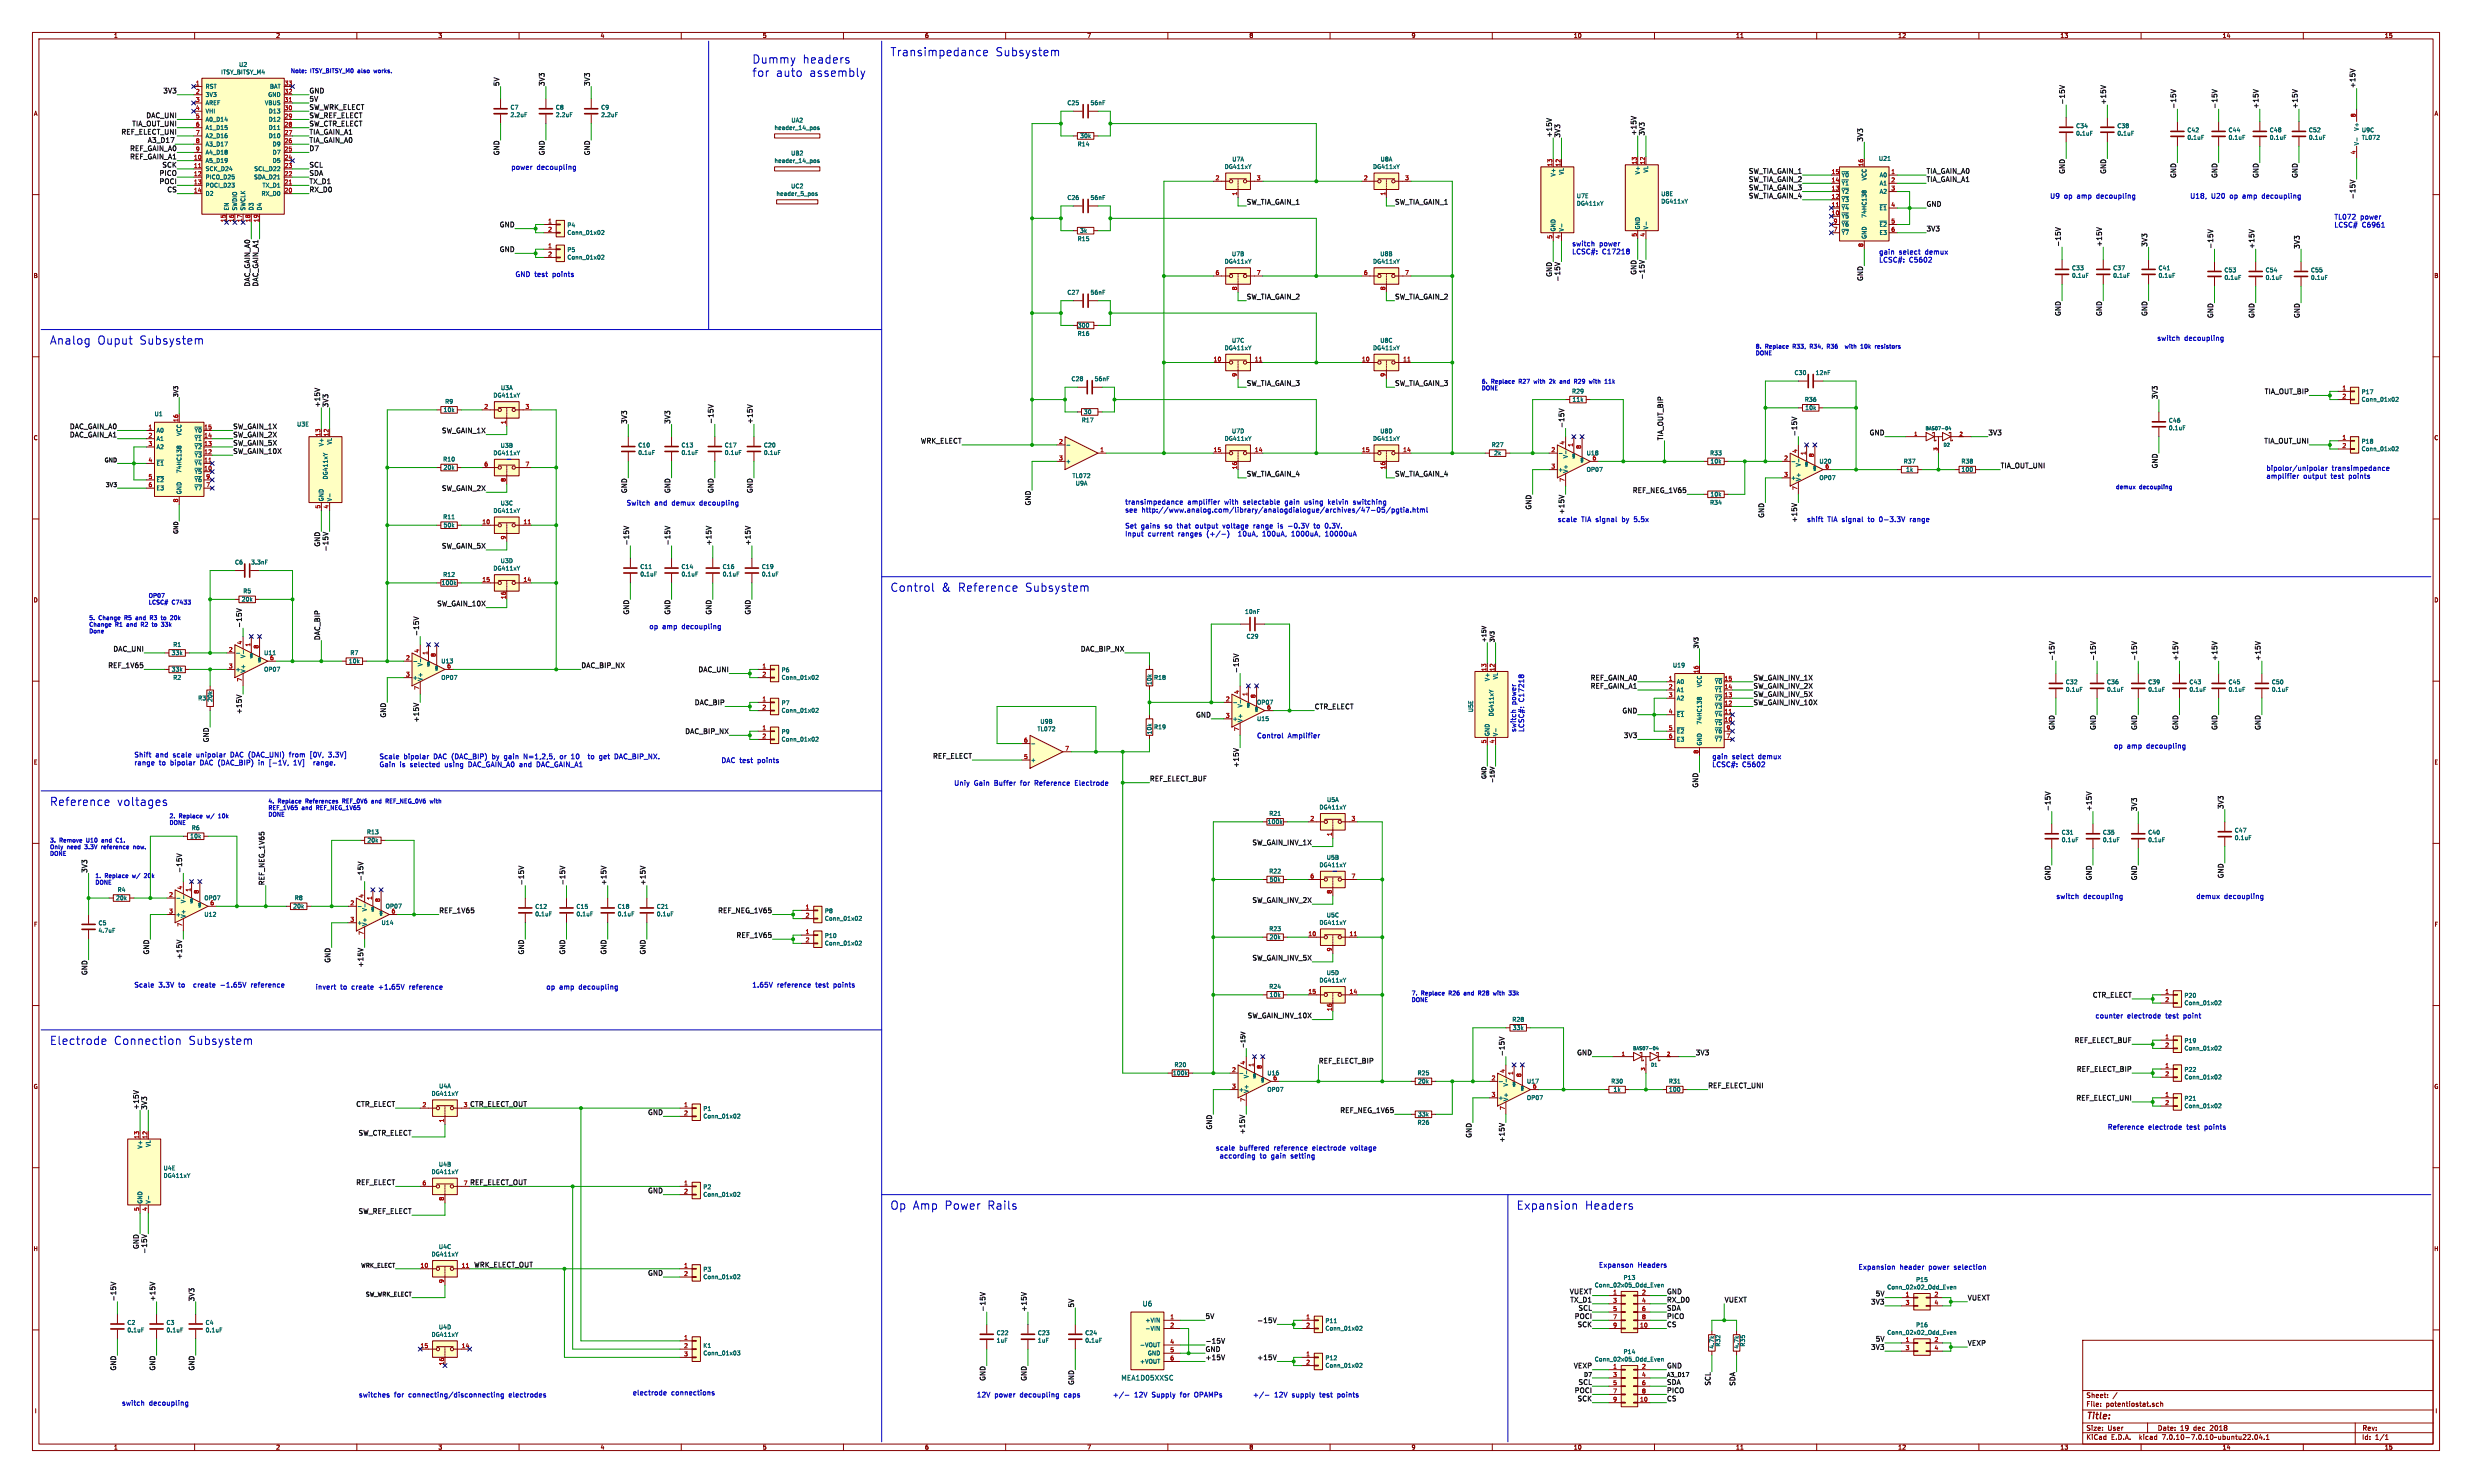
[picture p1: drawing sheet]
<svg xmlns="http://www.w3.org/2000/svg" width="762mm" height="457mm" viewBox="0 0 762 457" stroke-linecap="round" stroke-linejoin="round" font-family="sans-serif">
<defs><g id="words">
<g font-size="3.5" fill="#0000c2">
<text x="274.3" y="17.5">Transimpedance</text>
<text x="306.7" y="17.5">Subsystem</text>
<text x="231.8" y="19.8">Dummy</text>
<text x="231.8" y="23.9">for</text>
<text x="239" y="23.9">auto</text>
<text x="247.2" y="19.8">headers</text>
<text x="249.2" y="23.9">assembly</text>
<text x="15.2" y="106.4">Analog</text>
<text x="29.8" y="106.4">Ouput</text>
<text x="42.7" y="106.4">Subsystem</text>
<text x="274.3" y="182.6">Control</text>
<text x="290" y="182.6">&amp;</text>
<text x="295" y="182.6">Reference</text>
<text x="315.7" y="182.6">Subsystem</text>
<text x="15.2" y="248.7">Reference</text>
<text x="35.9" y="248.7">voltages</text>
<text x="15.2" y="322.3">Electrode</text>
<text x="34.9" y="322.3">Connection</text>
<text x="57.8" y="322.3">Subsystem</text>
<text x="274.3" y="373.1">Op Amp</text>
<text x="290.9" y="373.1">Power</text>
<text x="304" y="373.1">Rails</text>
<text x="467.4" y="373.1">Expansion</text>
<text x="488.4" y="373.1">Headers</text>
</g>
<text font-size="2.8" fill="#840000" x="643" y="438.1">Title:</text>
<g font-size="2.1" fill="#0f0f0f">
<text x="50.2" y="28.9">3V3</text>
<text x="95.2" y="28.9">GND</text>
<text x="154" y="26.7" transform="rotate(-90 154 26.7)">5V</text>
<text x="168" y="26.7" transform="rotate(-90 168 26.7)">3V3</text>
<text x="181.9" y="26.7" transform="rotate(-90 181.9 26.7)">3V3</text>
<text x="726.1" y="27.3" transform="rotate(-90 726.1 27.3)">+15V</text>
<text x="95.2" y="34">SW_WRK_ELECT</text>
<text x="95.2" y="31.4">5V</text>
<text x="636.6" y="32.4" transform="rotate(-90 636.6 32.4)">-15V</text>
<text x="649.3" y="32.4" transform="rotate(-90 649.3 32.4)">+15V</text>
<text x="670.9" y="33.7" transform="rotate(-90 670.9 33.7)">-15V</text>
<text x="683.6" y="33.7" transform="rotate(-90 683.6 33.7)">-15V</text>
<text x="696.3" y="33.7" transform="rotate(-90 696.3 33.7)">+15V</text>
<text x="708.3" y="33.7" transform="rotate(-90 708.3 33.7)">+15V</text>
<text x="37.3" y="41.6">REF_ELECT_UNI</text>
<text x="40.7" y="39.1">TIA_OUT_UNI</text>
<text x="45" y="36.5">DAC_UNI</text>
<text x="95.2" y="36.5">SW_REF_ELECT</text>
<text x="95.2" y="39.1">SW_CTR_ELECT</text>
<text x="95.2" y="41.6">TIA_GAIN_A1</text>
<text x="504.5" y="41.9" transform="rotate(-90 504.5 41.9)">+15V</text>
<text x="507.1" y="41.9" transform="rotate(-90 507.1 41.9)">3V3</text>
<text x="40" y="46.7">REF_GAIN_A0</text>
<text x="45.5" y="44.1">A3_D17</text>
<text x="95.2" y="44.1">TIA_GAIN_A0</text>
<text x="95.2" y="46.7">D7</text>
<text x="154" y="48" transform="rotate(-90 154 48)">GND</text>
<text x="168" y="48" transform="rotate(-90 168 48)">GND</text>
<text x="181.9" y="48" transform="rotate(-90 181.9 48)">GND</text>
<text x="478.5" y="42.5" transform="rotate(-90 478.5 42.5)">+15V</text>
<text x="481" y="42.5" transform="rotate(-90 481 42.5)">3V3</text>
<text x="574.4" y="43.8" transform="rotate(-90 574.4 43.8)">3V3</text>
<text x="40" y="49.2">REF_GAIN_A1</text>
<text x="50" y="51.8">SCK</text>
<text x="95.2" y="51.8">SCL</text>
<text x="539" y="53.7">SW_TIA_GAIN_1</text>
<text x="593.7" y="53.7">TIA_GAIN_A0</text>
<text x="636.6" y="53.7" transform="rotate(-90 636.6 53.7)">GND</text>
<text x="649.3" y="53.7" transform="rotate(-90 649.3 53.7)">GND</text>
<text x="49.1" y="54.3">PICO</text>
<text x="49.1" y="56.8">POCI</text>
<text x="51.5" y="59.4">CS</text>
<text x="95.2" y="59.4">RX_D0</text>
<text x="95.2" y="56.8">TX_D1</text>
<text x="95.2" y="54.3">SDA</text>
<text x="539" y="58.7">SW_TIA_GAIN_3</text>
<text x="539" y="56.2">SW_TIA_GAIN_2</text>
<text x="593.7" y="56.2">TIA_GAIN_A1</text>
<text x="670.9" y="55" transform="rotate(-90 670.9 55)">GND</text>
<text x="683.6" y="55" transform="rotate(-90 683.6 55)">GND</text>
<text x="696.3" y="55" transform="rotate(-90 696.3 55)">GND</text>
<text x="708.3" y="55" transform="rotate(-90 708.3 55)">GND</text>
<text x="384.2" y="63.2">SW_TIA_GAIN_1</text>
<text x="429.9" y="63.2">SW_TIA_GAIN_1</text>
<text x="539" y="61.3">SW_TIA_GAIN_4</text>
<text x="593.7" y="63.8">GND</text>
<text x="726.1" y="61.5" transform="rotate(-90 726.1 61.5)">-15V</text>
<text x="154" y="70.2">GND</text>
<text x="593.7" y="71.4">3V3</text>
<text x="154" y="77.8">GND</text>
<text x="635.3" y="76.2" transform="rotate(-90 635.3 76.2)">-15V</text>
<text x="648" y="76.2" transform="rotate(-90 648 76.2)">+15V</text>
<text x="662" y="76.2" transform="rotate(-90 662 76.2)">3V3</text>
<text x="682.3" y="76.8" transform="rotate(-90 682.3 76.8)">-15V</text>
<text x="695" y="76.8" transform="rotate(-90 695 76.8)">+15V</text>
<text x="709" y="76.8" transform="rotate(-90 709 76.8)">3V3</text>
<text x="77.2" y="88.4" transform="rotate(-90 77.2 88.4)">DAC_GAIN_A0</text>
<text x="79.7" y="88.4" transform="rotate(-90 79.7 88.4)">DAC_GAIN_A1</text>
<text x="478.5" y="85.4" transform="rotate(-90 478.5 85.4)">GND</text>
<text x="481" y="86.9" transform="rotate(-90 481 86.9)">-15V</text>
<text x="504.5" y="84.8" transform="rotate(-90 504.5 84.8)">GND</text>
<text x="507.1" y="86.3" transform="rotate(-90 507.1 86.3)">-15V</text>
<text x="574.4" y="86.7" transform="rotate(-90 574.4 86.7)">GND</text>
<text x="384.2" y="92.4">SW_TIA_GAIN_2</text>
<text x="429.9" y="92.4">SW_TIA_GAIN_2</text>
<text x="635.3" y="97.5" transform="rotate(-90 635.3 97.5)">GND</text>
<text x="648" y="97.5" transform="rotate(-90 648 97.5)">GND</text>
<text x="662" y="97.5" transform="rotate(-90 662 97.5)">GND</text>
<text x="682.3" y="98.1" transform="rotate(-90 682.3 98.1)">GND</text>
<text x="695" y="98.1" transform="rotate(-90 695 98.1)">GND</text>
<text x="709" y="98.1" transform="rotate(-90 709 98.1)">GND</text>
<text x="384.2" y="119.1">SW_TIA_GAIN_3</text>
<text x="429.9" y="119.1">SW_TIA_GAIN_3</text>
<text x="98.7" y="125.7" transform="rotate(-90 98.7 125.7)">+15V</text>
<text x="101.3" y="125.7" transform="rotate(-90 101.3 125.7)">3V3</text>
<text x="665.2" y="123.2" transform="rotate(-90 665.2 123.2)">3V3</text>
<text x="698" y="121.6">TIA_OUT_BIP</text>
<text x="193.4" y="130.8" transform="rotate(-90 193.4 130.8)">3V3</text>
<text x="206.7" y="130.8" transform="rotate(-90 206.7 130.8)">3V3</text>
<text x="220" y="130.8" transform="rotate(-90 220 130.8)">-15V</text>
<text x="232.1" y="130.8" transform="rotate(-90 232.1 130.8)">+15V</text>
<text x="21.5" y="134.9">DAC_GAIN_A1</text>
<text x="21.5" y="132.4">DAC_GAIN_A0</text>
<text x="71.8" y="137.5">SW_GAIN_5X</text>
<text x="71.8" y="134.9">SW_GAIN_2X</text>
<text x="71.8" y="132.4">SW_GAIN_1X</text>
<text x="136.1" y="133.7">SW_GAIN_1X</text>
<text x="283.8" y="136.8">WRK_ELECT</text>
<text x="482.3" y="132.1" transform="rotate(-90 482.3 132.1)">-15V</text>
<text x="512.8" y="135.9" transform="rotate(-90 512.8 135.9)">TIA_OUT_BIP</text>
<text x="554" y="134.6" transform="rotate(-90 554 134.6)">-15V</text>
<text x="576.2" y="134.3">GND</text>
<text x="612.8" y="134.3">3V3</text>
<text x="697.9" y="136.8">TIA_OUT_UNI</text>
<text x="71.8" y="140">SW_GAIN_10X</text>
<text x="384.2" y="147">SW_TIA_GAIN_4</text>
<text x="429.9" y="147">SW_TIA_GAIN_4</text>
<text x="616.6" y="144.5">TIA_OUT_UNI</text>
<text x="665.2" y="144.5" transform="rotate(-90 665.2 144.5)">GND</text>
<text x="136.1" y="151.5">SW_GAIN_2X</text>
<text x="193.4" y="152.1" transform="rotate(-90 193.4 152.1)">GND</text>
<text x="206.7" y="152.1" transform="rotate(-90 206.7 152.1)">GND</text>
<text x="220" y="152.1" transform="rotate(-90 220 152.1)">GND</text>
<text x="232.1" y="152.1" transform="rotate(-90 232.1 152.1)">GND</text>
<text x="317.8" y="155.9" transform="rotate(-90 317.8 155.9)">GND</text>
<text x="503.2" y="152.1">REF_NEG_1V65</text>
<text x="472.1" y="157.2" transform="rotate(-90 472.1 157.2)">GND</text>
<text x="482.3" y="158.6" transform="rotate(-90 482.3 158.6)">+15V</text>
<text x="543.9" y="159.7" transform="rotate(-90 543.9 159.7)">GND</text>
<text x="554" y="161.2" transform="rotate(-90 554 161.2)">+15V</text>
<text x="98.7" y="168.6" transform="rotate(-90 98.7 168.6)">GND</text>
<text x="101.3" y="170.1" transform="rotate(-90 101.3 170.1)">-15V</text>
<text x="136.1" y="169.2">SW_GAIN_5X</text>
<text x="194" y="168.3" transform="rotate(-90 194 168.3)">-15V</text>
<text x="206.7" y="168.3" transform="rotate(-90 206.7 168.3)">-15V</text>
<text x="219.4" y="168.3" transform="rotate(-90 219.4 168.3)">+15V</text>
<text x="231.5" y="168.3" transform="rotate(-90 231.5 168.3)">+15V</text>
<text x="134.7" y="187">SW_GAIN_10X</text>
<text x="194" y="189.6" transform="rotate(-90 194 189.6)">GND</text>
<text x="206.7" y="189.6" transform="rotate(-90 206.7 189.6)">GND</text>
<text x="219.4" y="189.6" transform="rotate(-90 219.4 189.6)">GND</text>
<text x="231.5" y="189.6" transform="rotate(-90 231.5 189.6)">GND</text>
<text x="74.6" y="193.7" transform="rotate(-90 74.6 193.7)">-15V</text>
<text x="98.7" y="197.5" transform="rotate(-90 98.7 197.5)">DAC_BIP</text>
<text x="129.2" y="196.2" transform="rotate(-90 129.2 196.2)">-15V</text>
<text x="34.9" y="201">DAC_UNI</text>
<text x="333.1" y="201">DAC_BIP_NX</text>
<text x="633.4" y="203.8" transform="rotate(-90 633.4 203.8)">-15V</text>
<text x="646.1" y="203.8" transform="rotate(-90 646.1 203.8)">-15V</text>
<text x="658.8" y="203.8" transform="rotate(-90 658.8 203.8)">-15V</text>
<text x="671.5" y="203.8" transform="rotate(-90 671.5 203.8)">+15V</text>
<text x="683.6" y="203.8" transform="rotate(-90 683.6 203.8)">+15V</text>
<text x="696.9" y="203.8" transform="rotate(-90 696.9 203.8)">+15V</text>
<text x="33.3" y="206.1">REF_1V65</text>
<text x="179.1" y="206.1">DAC_BIP_NX</text>
<text x="215.2" y="207.3">DAC_UNI</text>
<text x="382" y="207.6" transform="rotate(-90 382 207.6)">-15V</text>
<text x="490.2" y="209.9">REF_GAIN_A0</text>
<text x="540.4" y="209.9">SW_GAIN_INV_1X</text>
<text x="490.2" y="212.4">REF_GAIN_A1</text>
<text x="540.4" y="215">SW_GAIN_INV_5X</text>
<text x="540.4" y="212.4">SW_GAIN_INV_2X</text>
<text x="74.6" y="220.2" transform="rotate(-90 74.6 220.2)">+15V</text>
<text x="119.1" y="221.3" transform="rotate(-90 119.1 221.3)">GND</text>
<text x="214.1" y="217.5">DAC_BIP</text>
<text x="368.6" y="221.3">GND</text>
<text x="405.1" y="218.8">CTR_ELECT</text>
<text x="500" y="220">GND</text>
<text x="540.4" y="217.5">SW_GAIN_INV_10X</text>
<text x="129.2" y="222.8" transform="rotate(-90 129.2 222.8)">+15V</text>
<text x="211.1" y="226.4">DAC_BIP_NX</text>
<text x="500.5" y="227.7">3V3</text>
<text x="633.4" y="225.1" transform="rotate(-90 633.4 225.1)">GND</text>
<text x="646.1" y="225.1" transform="rotate(-90 646.1 225.1)">GND</text>
<text x="658.8" y="225.1" transform="rotate(-90 658.8 225.1)">GND</text>
<text x="671.5" y="225.1" transform="rotate(-90 671.5 225.1)">GND</text>
<text x="683.6" y="225.1" transform="rotate(-90 683.6 225.1)">GND</text>
<text x="696.9" y="225.1" transform="rotate(-90 696.9 225.1)">GND</text>
<text x="64.5" y="229" transform="rotate(-90 64.5 229)">GND</text>
<text x="287.5" y="234">REF_ELECT</text>
<text x="382" y="236.8" transform="rotate(-90 382 236.8)">+15V</text>
<text x="354.3" y="241">REF_ELECT_BUF</text>
<text x="523.6" y="242.9" transform="rotate(-90 523.6 242.9)">GND</text>
<text x="632.1" y="250.2" transform="rotate(-90 632.1 250.2)">-15V</text>
<text x="644.8" y="250.2" transform="rotate(-90 644.8 250.2)">+15V</text>
<text x="658.8" y="250.2" transform="rotate(-90 658.8 250.2)">3V3</text>
<text x="685.5" y="249.6" transform="rotate(-90 685.5 249.6)">3V3</text>
<text x="386" y="260.7">SW_GAIN_INV_1X</text>
<text x="27" y="269.2" transform="rotate(-90 27 269.2)">3V3</text>
<text x="56.2" y="269.2" transform="rotate(-90 56.2 269.2)">-15V</text>
<text x="81.6" y="273" transform="rotate(-90 81.6 273)">REF_NEG_1V65</text>
<text x="112.1" y="271.8" transform="rotate(-90 112.1 271.8)">-15V</text>
<text x="161.6" y="273" transform="rotate(-90 161.6 273)">-15V</text>
<text x="174.3" y="273" transform="rotate(-90 174.3 273)">-15V</text>
<text x="187" y="273" transform="rotate(-90 187 273)">+15V</text>
<text x="199.1" y="273" transform="rotate(-90 199.1 273)">+15V</text>
<text x="632.1" y="271.5" transform="rotate(-90 632.1 271.5)">GND</text>
<text x="644.8" y="271.5" transform="rotate(-90 644.8 271.5)">GND</text>
<text x="658.8" y="271.5" transform="rotate(-90 658.8 271.5)">GND</text>
<text x="685.5" y="270.9" transform="rotate(-90 685.5 270.9)">GND</text>
<text x="135.3" y="281.6">REF_1V65</text>
<text x="221.3" y="281.6">REF_NEG_1V65</text>
<text x="386" y="278.5">SW_GAIN_INV_2X</text>
<text x="226.9" y="289.2">REF_1V65</text>
<text x="46" y="294.4" transform="rotate(-90 46 294.4)">GND</text>
<text x="56.2" y="295.8" transform="rotate(-90 56.2 295.8)">+15V</text>
<text x="101.9" y="296.9" transform="rotate(-90 101.9 296.9)">GND</text>
<text x="112.1" y="298.3" transform="rotate(-90 112.1 298.3)">+15V</text>
<text x="161.6" y="294.4" transform="rotate(-90 161.6 294.4)">GND</text>
<text x="174.3" y="294.4" transform="rotate(-90 174.3 294.4)">GND</text>
<text x="187" y="294.4" transform="rotate(-90 187 294.4)">GND</text>
<text x="199.1" y="294.4" transform="rotate(-90 199.1 294.4)">GND</text>
<text x="386" y="296.2">SW_GAIN_INV_5X</text>
<text x="27" y="300.7" transform="rotate(-90 27 300.7)">GND</text>
<text x="645" y="307.7">CTR_ELECT</text>
<text x="384.5" y="314">SW_GAIN_INV_10X</text>
<text x="639.4" y="321.6">REF_ELECT_BUF</text>
<text x="406.4" y="328">REF_ELECT_BIP</text>
<text x="463.9" y="325.8" transform="rotate(-90 463.9 325.8)">-15V</text>
<text x="486.1" y="325.4">GND</text>
<text x="522.6" y="325.4">3V3</text>
<text x="526.4" y="335.6">REF_ELECT_UNI</text>
<text x="640.1" y="330.5">REF_ELECT_BIP</text>
<text x="109.7" y="341.3">CTR_ELECT</text>
<text x="144.8" y="341.3">CTR_ELECT_OUT</text>
<text x="639.9" y="339.4">REF_ELECT_UNI</text>
<text x="42.9" y="342.3" transform="rotate(-90 42.9 342.3)">+15V</text>
<text x="45.4" y="342.3" transform="rotate(-90 45.4 342.3)">3V3</text>
<text x="199.7" y="343.9">GND</text>
<text x="413.1" y="343.2">REF_NEG_1V65</text>
<text x="110.4" y="350.2">SW_CTR_ELECT</text>
<text x="373.7" y="348.3" transform="rotate(-90 373.7 348.3)">GND</text>
<text x="383.9" y="349.8" transform="rotate(-90 383.9 349.8)">+15V</text>
<text x="453.7" y="350.9" transform="rotate(-90 453.7 350.9)">GND</text>
<text x="463.9" y="352.3" transform="rotate(-90 463.9 352.3)">+15V</text>
<text x="109.7" y="365.4">REF_ELECT</text>
<text x="144.8" y="365.4">REF_ELECT_OUT</text>
<text x="199.7" y="368">GND</text>
<text x="110.4" y="374.3">SW_REF_ELECT</text>
<text x="42.9" y="385.2" transform="rotate(-90 42.9 385.2)">GND</text>
<text x="45.4" y="386.6" transform="rotate(-90 45.4 386.6)">-15V</text>
<text x="146" y="390.8">WRK_ELECT_OUT</text>
<text x="199.7" y="393.4">GND</text>
<text x="35.9" y="401.3" transform="rotate(-90 35.9 401.3)">-15V</text>
<text x="47.9" y="401.3" transform="rotate(-90 47.9 401.3)">+15V</text>
<text x="60" y="401.3" transform="rotate(-90 60 401.3)">3V3</text>
<text x="483.8" y="399.1">VUEXT</text>
<text x="484" y="401.6">TX_D1</text>
<text x="513.7" y="399.1">GND</text>
<text x="513.7" y="401.6">RX_D0</text>
<text x="531.5" y="401.6">VUEXT</text>
<text x="578.1" y="399.7">5V</text>
<text x="606.4" y="401">VUEXT</text>
<text x="303.9" y="404.5" transform="rotate(-90 303.9 404.5)">-15V</text>
<text x="316.6" y="404.5" transform="rotate(-90 316.6 404.5)">+15V</text>
<text x="331.2" y="403.2" transform="rotate(-90 331.2 403.2)">5V</text>
<text x="371.5" y="406.7">5V</text>
<text x="387.5" y="408">-15V</text>
<text x="485.3" y="406.7">POCI</text>
<text x="486.5" y="404.2">SCL</text>
<text x="513.7" y="404.2">SDA</text>
<text x="513.7" y="406.7">PICO</text>
<text x="576.7" y="402.3">3V3</text>
<text x="486.2" y="409.3">SCK</text>
<text x="513.7" y="409.3">CS</text>
<text x="578.1" y="413.7">5V</text>
<text x="371.5" y="414.3">-15V</text>
<text x="371.5" y="416.9">GND</text>
<text x="371.5" y="419.4">+15V</text>
<text x="387.5" y="419.4">+15V</text>
<text x="576.7" y="416.2">3V3</text>
<text x="606.4" y="415">VEXP</text>
<text x="35.9" y="422.6" transform="rotate(-90 35.9 422.6)">GND</text>
<text x="47.9" y="422.6" transform="rotate(-90 47.9 422.6)">GND</text>
<text x="60" y="422.6" transform="rotate(-90 60 422.6)">GND</text>
<text x="303.9" y="425.8" transform="rotate(-90 303.9 425.8)">GND</text>
<text x="316.6" y="425.8" transform="rotate(-90 316.6 425.8)">GND</text>
<text x="485" y="422">VEXP</text>
<text x="513.7" y="422">GND</text>
<text x="331.2" y="427.1" transform="rotate(-90 331.2 427.1)">GND</text>
<text x="485.3" y="429.6">POCI</text>
<text x="486.5" y="427">SCL</text>
<text x="513.7" y="427">SDA</text>
<text x="513.7" y="429.6">PICO</text>
<text x="527.4" y="427.3" transform="rotate(-90 527.4 427.3)">SCL</text>
<text x="535" y="427.3" transform="rotate(-90 535 427.3)">SDA</text>
<text x="486.2" y="432.1">SCK</text>
<text x="513.7" y="432.1">CS</text>
</g>
<g font-size="2.1" fill="#0000c2">
<text x="157.5" y="52.5">power</text>
<text x="165.4" y="52.5">decoupling</text>
<text x="631.8" y="61.3">U9</text>
<text x="636.2" y="61.3">op</text>
<text x="640.3" y="61.3">amp</text>
<text x="646.4" y="61.3">decoupling</text>
<text x="675" y="61.3">U18,</text>
<text x="681.5" y="61.3">U20</text>
<text x="687.4" y="61.3">op</text>
<text x="691.4" y="61.3">amp</text>
<text x="697.5" y="61.3">decoupling</text>
<text x="719.5" y="67.8">TL072</text>
<text x="719.5" y="70.2">LCSC#</text>
<text x="727.5" y="67.8">power</text>
<text x="728" y="70.2">C6961</text>
<text x="484.5" y="76">switch</text>
<text x="492.9" y="76">power</text>
<text x="484.5" y="78.5">LCSC#:</text>
<text x="493.8" y="78.5">C17218</text>
<text x="579.1" y="78.6">gain</text>
<text x="579.1" y="81">LCSC#:</text>
<text x="585.3" y="78.6">select</text>
<text x="588.4" y="81">C5602</text>
<text x="593.4" y="78.6">demux</text>
<text x="158.7" y="85.5">GND test</text>
<text x="170.3" y="85.5">points</text>
<text x="664.8" y="105.2">switch</text>
<text x="673.3" y="105.2">decoupling</text>
<text x="698.5" y="145.3">bipolor/unipolar</text>
<text x="698.5" y="147.7">amplifier</text>
<text x="710" y="147.7">output</text>
<text x="718.5" y="147.7">test</text>
<text x="718.8" y="145.3">transimpedance</text>
<text x="724.1" y="147.7">points</text>
<text x="193" y="156">Switch</text>
<text x="201.7" y="156">and</text>
<text x="207.1" y="156">demux</text>
<text x="215.8" y="156">decoupling</text>
<text x="346.7" y="155.7">transimpedance</text>
<text x="366" y="155.7">amplifier</text>
<text x="377.5" y="155.7">with</text>
<text x="383.4" y="155.7">selectable</text>
<text x="396.4" y="155.7">gain</text>
<text x="402.6" y="155.7">using</text>
<text x="410" y="155.7">kelvin</text>
<text x="417.9" y="155.7">switching</text>
<text x="346.7" y="158.1">see</text>
<text x="351.9" y="158.1">http://www.analog.com/library/analogdialogue/archives/47-05/pgtia.html</text>
<text x="480.1" y="161">scale</text>
<text x="487.4" y="161">TIA signal</text>
<text x="500.1" y="161">by</text>
<text x="504" y="161">5.5x</text>
<text x="556.9" y="161">shift</text>
<text x="563.3" y="161">TIA signal</text>
<text x="576" y="161">to</text>
<text x="579.6" y="161">0-3.3V</text>
<text x="589.2" y="161">range</text>
<text x="346.7" y="163">Set</text>
<text x="346.7" y="165.5">Input</text>
<text x="351.7" y="163">gains</text>
<text x="353.8" y="165.5">current</text>
<text x="359.1" y="163">so</text>
<text x="363" y="163">that</text>
<text x="363.2" y="165.5">ranges</text>
<text x="368.8" y="163">output</text>
<text x="372.1" y="165.5">(+/-)</text>
<text x="377.4" y="163">voltage</text>
<text x="382.2" y="165.5">10uA,</text>
<text x="387" y="163">range</text>
<text x="389.8" y="165.5">100uA,</text>
<text x="394.7" y="163">is</text>
<text x="397.9" y="163">-0.3V</text>
<text x="398.9" y="165.5">1000uA,</text>
<text x="406.1" y="163">to</text>
<text x="409.4" y="165.5">10000uA</text>
<text x="409.6" y="163">0.3V.</text>
<text x="200" y="194.1">op</text>
<text x="204.1" y="194.1">amp</text>
<text x="210.2" y="194.1">decoupling</text>
<text x="467.4" y="217.4" transform="rotate(-90 467.4 217.4)">power</text>
<text x="469.9" y="216.5" transform="rotate(-90 469.9 216.5)">C17218</text>
<text x="387.3" y="227.7">Control</text>
<text x="396.9" y="227.7">Amplifier</text>
<text x="467.4" y="225.8" transform="rotate(-90 467.4 225.8)">switch</text>
<text x="469.9" y="225.8" transform="rotate(-90 469.9 225.8)">LCSC#:</text>
<text x="41.3" y="233.6">Shift</text>
<text x="47.9" y="233.6">and</text>
<text x="53.3" y="233.6">scale</text>
<text x="60.7" y="233.6">unipolar</text>
<text x="71.3" y="233.6">DAC (DAC_UNI)</text>
<text x="89.8" y="233.6">from</text>
<text x="96.3" y="233.6">[0V,</text>
<text x="102.1" y="233.6">3.3V]</text>
<text x="651.5" y="230.9">op</text>
<text x="655.6" y="230.9">amp</text>
<text x="661.7" y="230.9">decoupling</text>
<text x="41.3" y="236.1">range</text>
<text x="49" y="236.1">to</text>
<text x="52.5" y="236.1">bipolar</text>
<text x="61.8" y="236.1">DAC (DAC_BIP)</text>
<text x="80.1" y="236.1">in</text>
<text x="83.6" y="236.1">[-1V,</text>
<text x="91.3" y="236.1">1V]</text>
<text x="97.7" y="236.1">range.</text>
<text x="116.8" y="234.2">Scale</text>
<text x="116.8" y="236.6">Gain</text>
<text x="123.2" y="236.6">is</text>
<text x="124.4" y="234.2">bipolar</text>
<text x="126.4" y="236.6">selected</text>
<text x="133.7" y="234.2">DAC (DAC_BIP)</text>
<text x="137.3" y="236.6">using</text>
<text x="144.7" y="236.6">DAC_GAIN_A0 and</text>
<text x="152" y="234.2">by</text>
<text x="155.8" y="234.2">gain</text>
<text x="162" y="234.2">N=1,2,5,</text>
<text x="166" y="236.6">DAC_GAIN_A1</text>
<text x="173.4" y="234.2">or</text>
<text x="177" y="234.2">10</text>
<text x="182.5" y="234.2">to</text>
<text x="186.1" y="234.2">get</text>
<text x="190.9" y="234.2">DAC_BIP_NX.</text>
<text x="222.2" y="235.3">DAC test</text>
<text x="233.5" y="235.3">points</text>
<text x="527.7" y="234.2">gain</text>
<text x="527.7" y="236.6">LCSC#:</text>
<text x="533.9" y="234.2">select</text>
<text x="537" y="236.6">C5602</text>
<text x="542" y="234.2">demux</text>
<text x="294" y="242.3">Uniy</text>
<text x="300.2" y="242.3">Gain</text>
<text x="306.5" y="242.3">Buffer</text>
<text x="314.7" y="242.3">for</text>
<text x="319.2" y="242.3">Reference</text>
<text x="331.8" y="242.3">Electrode</text>
<text x="633.7" y="277.2">switch</text>
<text x="642.2" y="277.2">decoupling</text>
<text x="676.9" y="277.2">demux</text>
<text x="685.6" y="277.2">decoupling</text>
<text x="41.3" y="304.6">Scale</text>
<text x="48.8" y="304.6">3.3V</text>
<text x="55.1" y="304.6">to</text>
<text x="60" y="304.6">create</text>
<text x="68.4" y="304.6">-1.65V</text>
<text x="78" y="304.6">reference</text>
<text x="97.2" y="305.2">invert</text>
<text x="104.9" y="305.2">to</text>
<text x="108.4" y="305.2">create</text>
<text x="116.8" y="305.2">+1.65V</text>
<text x="126.4" y="305.2">reference</text>
<text x="168.3" y="305.2">op</text>
<text x="172.3" y="305.2">amp</text>
<text x="178.4" y="305.2">decoupling</text>
<text x="231.8" y="304.6">1.65V</text>
<text x="239.5" y="304.6">reference</text>
<text x="251.5" y="304.6">test</text>
<text x="257.1" y="304.6">points</text>
<text x="645.8" y="314.1">counter</text>
<text x="655.7" y="314.1">electrode</text>
<text x="667.6" y="314.1">test</text>
<text x="673.2" y="314.1">point</text>
<text x="649.6" y="348.4">Reference</text>
<text x="662.2" y="348.4">electrode</text>
<text x="674.1" y="348.4">test</text>
<text x="679.7" y="348.4">points</text>
<text x="374.6" y="354.8">scale</text>
<text x="376" y="357.3">according</text>
<text x="382" y="354.8">buffered</text>
<text x="388.5" y="357.3">to</text>
<text x="392" y="357.3">gain</text>
<text x="392.7" y="354.8">reference</text>
<text x="398.2" y="357.3">setting</text>
<text x="404.7" y="354.8">electrode</text>
<text x="416.6" y="354.8">voltage</text>
<text x="492.8" y="390.9">Expanson</text>
<text x="504.8" y="390.9">Headers</text>
<text x="572.8" y="391.5">Expansion</text>
<text x="585.5" y="391.5">header</text>
<text x="594.6" y="391.5">power</text>
<text x="602.5" y="391.5">selection</text>
<text x="110.5" y="430.9">switches</text>
<text x="121.5" y="430.9">for</text>
<text x="126" y="430.9">connecting/disconnecting</text>
<text x="157" y="430.9">electrodes</text>
<text x="194.9" y="430.3">electrode</text>
<text x="206.9" y="430.3">connections</text>
<text x="301" y="430.9">12V</text>
<text x="306.5" y="430.9">power</text>
<text x="314.4" y="430.9">decoupling</text>
<text x="328.2" y="430.9">caps</text>
<text x="342.9" y="430.9">+/-</text>
<text x="349.6" y="430.9">12V</text>
<text x="355.1" y="430.9">Supply</text>
<text x="364" y="430.9">for</text>
<text x="368.5" y="430.9">OPAMPs</text>
<text x="386.1" y="430.9">+/-</text>
<text x="392.8" y="430.9">12V</text>
<text x="398.3" y="430.9">supply</text>
<text x="406.9" y="430.9">test</text>
<text x="412.5" y="430.9">points</text>
<text x="37.5" y="433.5">switch</text>
<text x="45.9" y="433.5">decoupling</text>
</g>
<g font-size="2.1" fill="#006464">
<text x="352.1" y="402.9">U6</text>
<text x="345.5" y="425.8">MEA1D05XXSC</text>
</g>
<g font-size="2.1" fill="#840000">
<text x="643" y="431.2">Sheet:</text>
<text x="643" y="433.9">File:</text>
<text x="649.1" y="433.9">potentiostat.sch</text>
<text x="643" y="441.3">Size:</text>
<text x="649.7" y="441.3">User</text>
<text x="665" y="441.3">Date:</text>
<text x="672" y="441.3">19</text>
<text x="676.2" y="441.3">dec</text>
<text x="681.4" y="441.3">2018</text>
<text x="728" y="441.5">Rev:</text>
<text x="643" y="444.1">KiCad</text>
<text x="650.7" y="444.1">E.D.A.</text>
<text x="659.6" y="444.1">kicad</text>
<text x="666.8" y="444.1">7.0.10-7.0.10~ubuntu22.04.1</text>
<text x="728" y="444.1">Id:</text>
<text x="732.1" y="444.1">1/1</text>
</g>
<g font-size="1.8" fill="#840000">
<text x="35" y="11.9">1</text>
<text x="85" y="11.9">2</text>
<text x="135" y="11.9">3</text>
<text x="185" y="11.9">4</text>
<text x="235" y="11.9">5</text>
<text x="285" y="11.9">6</text>
<text x="335" y="11.9">7</text>
<text x="385" y="11.9">8</text>
<text x="435" y="11.9">9</text>
<text x="485" y="11.9">10</text>
<text x="535" y="11.9">11</text>
<text x="585" y="11.9">12</text>
<text x="635" y="11.9">13</text>
<text x="685" y="11.9">14</text>
<text x="735" y="11.9">15</text>
<text x="10.3" y="35.9">A</text>
<text x="750.3" y="35.9">A</text>
<text x="10.3" y="85.9">B</text>
<text x="750.3" y="85.9">B</text>
<text x="10.3" y="135.9">C</text>
<text x="750.3" y="135.9">C</text>
<text x="10.3" y="185.9">D</text>
<text x="750.3" y="185.9">D</text>
<text x="10.3" y="235.9">E</text>
<text x="750.3" y="235.9">E</text>
<text x="10.3" y="285.9">F</text>
<text x="750.3" y="285.9">F</text>
<text x="10.3" y="335.9">G</text>
<text x="750.3" y="335.9">G</text>
<text x="10.2" y="385.9">H</text>
<text x="750.2" y="385.9">H</text>
<text x="10.6" y="435.9">I</text>
<text x="750.6" y="435.9">I</text>
<text x="35" y="447.1">1</text>
<text x="85" y="447.1">2</text>
<text x="135" y="447.1">3</text>
<text x="185" y="447.1">4</text>
<text x="235" y="447.1">5</text>
<text x="285" y="447.1">6</text>
<text x="335" y="447.1">7</text>
<text x="385" y="447.1">8</text>
<text x="435" y="447.1">9</text>
<text x="485" y="447.1">10</text>
<text x="535" y="447.1">11</text>
<text x="585" y="447.1">12</text>
<text x="635" y="447.1">13</text>
<text x="685" y="447.1">14</text>
<text x="735" y="447.1">15</text>
</g>
<g font-size="1.8" fill="#006464">
<text x="68" y="23.1">ITSY_BITSY_M4</text>
<text x="73.6" y="20.8">U2</text>
<text x="63.2" y="27.5">RST</text>
<text x="83.1" y="27.5">BAT</text>
<text x="63.2" y="30.1">3V3</text>
<text x="63.2" y="32.6">AREF</text>
<text x="63.2" y="35.2">VHI</text>
<text x="81.5" y="32.6">VBUS</text>
<text x="82.5" y="30.1">GND</text>
<text x="82.7" y="35.2">D13</text>
<text x="157.2" y="34">C7</text>
<text x="171.2" y="34">C8</text>
<text x="185.2" y="34">C9</text>
<text x="328.9" y="32.6">C25</text>
<text x="336" y="32.6">56nF</text>
<text x="63.2" y="37.7">A0_D14</text>
<text x="63.2" y="40.2">A1_D15</text>
<text x="82.7" y="40.2">D11</text>
<text x="82.7" y="37.7">D12</text>
<text x="157.2" y="36.3">2.2uF</text>
<text x="171.2" y="36.3">2.2uF</text>
<text x="185.2" y="36.3">2.2uF</text>
<text x="238.6" y="40.3">header_14_pos</text>
<text x="243.8" y="37.9">UA2</text>
<text x="639.8" y="39.7">C34</text>
<text x="652.5" y="39.7">C38</text>
<text x="674.1" y="41">C42</text>
<text x="686.8" y="41">C44</text>
<text x="699.5" y="41">C48</text>
<text x="711.6" y="41">C52</text>
<text x="727.3" y="40.5" transform="rotate(-90 727.3 40.5)">V+</text>
<text x="727.9" y="41">U9C</text>
<text x="63.2" y="42.8">A2_D16</text>
<text x="63.2" y="45.3">A3_D17</text>
<text x="63.2" y="47.9">A4_D18</text>
<text x="82.7" y="42.8">D10</text>
<text x="83.9" y="47.9">D7</text>
<text x="83.9" y="45.3">D9</text>
<text x="332.1" y="45.3">R14</text>
<text x="332.8" y="42.8">30k</text>
<text x="639.8" y="42">0.1uF</text>
<text x="652.5" y="42">0.1uF</text>
<text x="674.1" y="43.3">0.1uF</text>
<text x="686.8" y="43.3">0.1uF</text>
<text x="699.5" y="43.3">0.1uF</text>
<text x="711.6" y="43.3">0.1uF</text>
<text x="727.3" y="45" transform="rotate(-90 727.3 45)">V-</text>
<text x="727.9" y="43.3">TL072</text>
<text x="63.2" y="50.4">A5_D19</text>
<text x="63.2" y="52.9">SCK_D24</text>
<text x="78.2" y="52.9">SCL_D22</text>
<text x="83.9" y="50.4">D5</text>
<text x="238.6" y="50.4">header_14_pos</text>
<text x="243.7" y="48.1">UB2</text>
<text x="377.4" y="52.3">DG411xY</text>
<text x="379.7" y="50">U7A</text>
<text x="423.1" y="52.3">DG411xY</text>
<text x="425.4" y="50">U8A</text>
<text x="505.7" y="53.9" transform="rotate(-90 505.7 53.9)">V+</text>
<text x="508.2" y="53.4" transform="rotate(-90 508.2 53.4)">VL</text>
<text x="579" y="49.8">U21</text>
<text x="63.2" y="55.5">PICO_D25</text>
<text x="63.2" y="58">POCI_D23</text>
<text x="78.2" y="55.5">SDA_D21</text>
<text x="80.8" y="58">TX_D1</text>
<text x="243.7" y="58.3">UC2</text>
<text x="479.7" y="54.6" transform="rotate(-90 479.7 54.6)">V+</text>
<text x="482.2" y="54" transform="rotate(-90 482.2 54)">VL</text>
<text x="567.6" y="59.9">~{Y2}</text>
<text x="567.6" y="57.4">~{Y1}</text>
<text x="567.6" y="54.8">~{Y0}</text>
<text x="575.5" y="55.8" transform="rotate(-90 575.5 55.8)">VCC</text>
<text x="579.3" y="54.8">A0</text>
<text x="579.3" y="57.4">A1</text>
<text x="579.3" y="59.9">A2</text>
<text x="63.2" y="60.6">D2</text>
<text x="70.7" y="65" transform="rotate(-90 70.7 65)">EN</text>
<text x="73.3" y="65" transform="rotate(-90 73.3 65)">SWDIO</text>
<text x="75.8" y="65" transform="rotate(-90 75.8 65)">SWCLK</text>
<text x="78.3" y="65" transform="rotate(-90 78.3 65)">D3</text>
<text x="80.5" y="60.6">RX_D0</text>
<text x="80.9" y="65" transform="rotate(-90 80.9 65)">D4</text>
<text x="239.2" y="60.6">header_5_pos</text>
<text x="328.9" y="61.8">C26</text>
<text x="336" y="61.8">56nF</text>
<text x="485.9" y="61.3">U7E</text>
<text x="485.9" y="63.6">DG411xY</text>
<text x="511.9" y="60.7">U8E</text>
<text x="511.9" y="63">DG411xY</text>
<text x="567.6" y="65">~{Y4}</text>
<text x="567.6" y="62.5">~{Y3}</text>
<text x="579.2" y="65">~{E1}</text>
<text x="174.8" y="70.3">P4</text>
<text x="332.8" y="72">3k</text>
<text x="479.7" y="71.5" transform="rotate(-90 479.7 71.5)">GND</text>
<text x="482.2" y="71.5" transform="rotate(-90 482.2 71.5)">V-</text>
<text x="505.7" y="70.9" transform="rotate(-90 505.7 70.9)">GND</text>
<text x="508.2" y="70.9" transform="rotate(-90 508.2 70.9)">V-</text>
<text x="567.6" y="67.5">~{Y5}</text>
<text x="567.6" y="70.1">~{Y6}</text>
<text x="575.5" y="67.3" transform="rotate(-90 575.5 67.3)">74HC138</text>
<text x="579.2" y="70.1">~{E2}</text>
<text x="174.8" y="72.6">Conn_01x02</text>
<text x="174.8" y="77.9">P5</text>
<text x="332.1" y="74.5">R15</text>
<text x="567.6" y="72.6">~{Y7}</text>
<text x="575.5" y="73.8" transform="rotate(-90 575.5 73.8)">GND</text>
<text x="579.2" y="72.6">E3</text>
<text x="174.8" y="80.2">Conn_01x02</text>
<text x="377.4" y="81.5">DG411xY</text>
<text x="379.6" y="79.2">U7B</text>
<text x="423.1" y="81.5">DG411xY</text>
<text x="425.3" y="79.2">U8B</text>
<text x="638.6" y="83.5">C33</text>
<text x="651.3" y="83.5">C37</text>
<text x="665.2" y="83.5">C41</text>
<text x="638.6" y="85.8">0.1uF</text>
<text x="651.3" y="85.8">0.1uF</text>
<text x="665.2" y="85.8">0.1uF</text>
<text x="685.6" y="84.2">C53</text>
<text x="685.6" y="86.5">0.1uF</text>
<text x="698.3" y="84.2">C54</text>
<text x="698.3" y="86.5">0.1uF</text>
<text x="712.2" y="84.2">C55</text>
<text x="712.2" y="86.5">0.1uF</text>
<text x="328.9" y="91">C27</text>
<text x="336" y="91">56nF</text>
<text x="332.1" y="101.2">300</text>
<text x="332.1" y="103.7">R16</text>
<text x="379.6" y="105.8">U7C</text>
<text x="425.3" y="105.8">U8C</text>
<text x="377.4" y="108.2">DG411xY</text>
<text x="423.1" y="108.2">DG411xY</text>
<text x="330.2" y="117.7">C28</text>
<text x="337.3" y="117.7">56nF</text>
<text x="553" y="115.8">C30</text>
<text x="559.5" y="115.8">12nF</text>
<text x="137.1" y="124.7">R9</text>
<text x="152" y="122.8">DG411xY</text>
<text x="154.3" y="120.4">U3A</text>
<text x="484.5" y="121.5">R29</text>
<text x="484.6" y="124.1">11k</text>
<text x="556.2" y="124.1">R36</text>
<text x="727.8" y="121.7">P17</text>
<text x="727.8" y="124">Conn_01x02</text>
<text x="47.5" y="128.5">U1</text>
<text x="91.4" y="131.7">U3E</text>
<text x="136.6" y="127.2">10k</text>
<text x="333.3" y="130.4">R17</text>
<text x="334" y="127.9">30</text>
<text x="556.3" y="126.6">10k</text>
<text x="668.4" y="130.5">C46</text>
<text x="48.1" y="133.6">A0</text>
<text x="48.1" y="136.1">A1</text>
<text x="56.1" y="134.5" transform="rotate(-90 56.1 134.5)">VCC</text>
<text x="59.9" y="136.1">~{Y1}</text>
<text x="59.9" y="133.6">~{Y0}</text>
<text x="99.9" y="137.7" transform="rotate(-90 99.9 137.7)">V+</text>
<text x="102.5" y="137.2" transform="rotate(-90 102.5 137.2)">VL</text>
<text x="377.4" y="136.1">DG411xY</text>
<text x="379.6" y="133.8">U7D</text>
<text x="423.1" y="136.1">DG411xY</text>
<text x="425.3" y="133.8">U8D</text>
<text x="668.4" y="132.8">0.1uF</text>
<text x="727.8" y="137">P18</text>
<text x="48.1" y="138.7">A2</text>
<text x="48.1" y="143.7">~{E1}</text>
<text x="59.9" y="143.7">~{Y4}</text>
<text x="59.9" y="141.2">~{Y3}</text>
<text x="59.9" y="138.7">~{Y2}</text>
<text x="136.5" y="142.5">R10</text>
<text x="152" y="140.5">DG411xY</text>
<text x="154.2" y="138.2">U3B</text>
<text x="196.6" y="138.1">C10</text>
<text x="196.6" y="140.4">0.1uF</text>
<text x="209.9" y="138.1">C13</text>
<text x="209.9" y="140.4">0.1uF</text>
<text x="223.3" y="138.1">C17</text>
<text x="223.3" y="140.4">0.1uF</text>
<text x="235.3" y="138.1">C20</text>
<text x="235.3" y="140.4">0.1uF</text>
<text x="328.4" y="143.1">+</text>
<text x="459.7" y="138">R27</text>
<text x="460.4" y="140.6">2k</text>
<text x="483.5" y="141.4" transform="rotate(-90 483.5 141.4)">V-</text>
<text x="489" y="140.6">U18</text>
<text x="490.8" y="142">6</text>
<text x="527" y="140.6">R33</text>
<text x="527.1" y="143.1">10k</text>
<text x="555.2" y="144" transform="rotate(-90 555.2 144)">V-</text>
<text x="560.7" y="143.1">U20</text>
<text x="586.7" y="143.1">R37</text>
<text x="604.5" y="143.1">R38</text>
<text x="727.8" y="139.3">Conn_01x02</text>
<text x="48.1" y="148.8">~{E2}</text>
<text x="56.1" y="146" transform="rotate(-90 56.1 146)">74HC138</text>
<text x="59.9" y="146.3">~{Y5}</text>
<text x="59.9" y="148.8">~{Y6}</text>
<text x="101.2" y="147.9" transform="rotate(-90 101.2 147.9)">DG411xY</text>
<text x="136.6" y="145">20k</text>
<text x="330.5" y="147.6">TL072</text>
<text x="331.5" y="149.9">U9A</text>
<text x="480.2" y="145.6">+</text>
<text x="483.5" y="145.9" transform="rotate(-90 483.5 145.9)">V+</text>
<text x="489" y="145.6">OP07</text>
<text x="551.9" y="148.2">+</text>
<text x="555.2" y="148.5" transform="rotate(-90 555.2 148.5)">V+</text>
<text x="560.7" y="148.2">OP07</text>
<text x="562.5" y="144.5">6</text>
<text x="587.4" y="145.6">1k</text>
<text x="604.5" y="145.6">100</text>
<text x="48.1" y="151.4">E3</text>
<text x="56.1" y="152.5" transform="rotate(-90 56.1 152.5)">GND</text>
<text x="59.9" y="151.4">~{Y7}</text>
<text x="99.9" y="154.7" transform="rotate(-90 99.9 154.7)">GND</text>
<text x="102.5" y="154.7" transform="rotate(-90 102.5 154.7)">V-</text>
<text x="527" y="155.8">R34</text>
<text x="527.1" y="153.3">10k</text>
<text x="136.5" y="160.2">R11</text>
<text x="152" y="158.3">DG411xY</text>
<text x="154.2" y="156">U3C</text>
<text x="136.6" y="162.8">50k</text>
<text x="154.2" y="173.8">U3D</text>
<text x="72.3" y="174.2">C6</text>
<text x="77.3" y="174.2">3.3nF</text>
<text x="136.5" y="178">R12</text>
<text x="152" y="176.1">DG411xY</text>
<text x="197.2" y="175.6">C11</text>
<text x="197.2" y="177.9">0.1uF</text>
<text x="209.9" y="175.6">C14</text>
<text x="209.9" y="177.9">0.1uF</text>
<text x="222.6" y="175.6">C16</text>
<text x="222.6" y="177.9">0.1uF</text>
<text x="234.7" y="175.6">C19</text>
<text x="234.7" y="177.9">0.1uF</text>
<text x="74.4" y="185.6">20k</text>
<text x="74.9" y="183.1">R5</text>
<text x="136" y="180.6">100k</text>
<text x="383.6" y="189.5">10nF</text>
<text x="384.1" y="197.1">C29</text>
<text x="52.8" y="202.2">33k</text>
<text x="53.3" y="199.6">R1</text>
<text x="75.8" y="203" transform="rotate(-90 75.8 203)">V-</text>
<text x="81.3" y="202.2">U11</text>
<text x="83.1" y="203.6">6</text>
<text x="107.9" y="202.2">R7</text>
<text x="52.8" y="207.2">33k</text>
<text x="53.3" y="209.8">R2</text>
<text x="72.5" y="207.2">+</text>
<text x="75.8" y="207.5" transform="rotate(-90 75.8 207.5)">V+</text>
<text x="81.3" y="207.2">OP07</text>
<text x="107.4" y="204.7">10k</text>
<text x="127.1" y="209.8">+</text>
<text x="130.4" y="205.6" transform="rotate(-90 130.4 205.6)">V-</text>
<text x="135.9" y="204.7">U13</text>
<text x="135.9" y="209.8">OP07</text>
<text x="137.7" y="206.1">6</text>
<text x="240.8" y="207.4">P6</text>
<text x="240.8" y="209.8">Conn_01x02</text>
<text x="355.6" y="209.8">R18</text>
<text x="461.9" y="209.6" transform="rotate(-90 461.9 209.6)">VL</text>
<text x="515.5" y="206">U19</text>
<text x="130.4" y="210.1" transform="rotate(-90 130.4 210.1)">V+</text>
<text x="355.2" y="211.3" transform="rotate(-90 355.2 211.3)">10k</text>
<text x="459.3" y="210.1" transform="rotate(-90 459.3 210.1)">V+</text>
<text x="516.8" y="211">A0</text>
<text x="516.8" y="213.6">A1</text>
<text x="524.7" y="212" transform="rotate(-90 524.7 212)">VCC</text>
<text x="528.5" y="213.6">~{Y1}</text>
<text x="528.5" y="211">~{Y0}</text>
<text x="636.7" y="211.2">C32</text>
<text x="636.7" y="213.5">0.1uF</text>
<text x="649.4" y="211.2">C36</text>
<text x="649.4" y="213.5">0.1uF</text>
<text x="662.1" y="211.2">C39</text>
<text x="662.1" y="213.5">0.1uF</text>
<text x="674.8" y="211.2">C43</text>
<text x="674.8" y="213.5">0.1uF</text>
<text x="686.8" y="211.2">C45</text>
<text x="686.8" y="213.5">0.1uF</text>
<text x="700.2" y="211.2">C50</text>
<text x="700.2" y="213.5">0.1uF</text>
<text x="61" y="216.1">R3</text>
<text x="65.6" y="216.5" transform="rotate(-90 65.6 216.5)">20k</text>
<text x="240.8" y="217.6">P7</text>
<text x="240.8" y="219.9">Conn_01x02</text>
<text x="383.1" y="218.3" transform="rotate(-90 383.1 218.3)">V-</text>
<text x="387.4" y="217.4">OP07</text>
<text x="390.5" y="218.8">6</text>
<text x="454.3" y="219.7" transform="rotate(-90 454.3 219.7)">U5E</text>
<text x="460.6" y="221" transform="rotate(-90 460.6 221)">DG411xY</text>
<text x="516.8" y="216.1">A2</text>
<text x="516.8" y="221.2">~{E1}</text>
<text x="528.5" y="221.2">~{Y4}</text>
<text x="528.5" y="218.7">~{Y3}</text>
<text x="528.5" y="216.1">~{Y2}</text>
<text x="240.8" y="226.5">P9</text>
<text x="319.7" y="225.6">TL072</text>
<text x="320.6" y="223.3">U9B</text>
<text x="355.2" y="226.5" transform="rotate(-90 355.2 226.5)">10k</text>
<text x="355.6" y="225">R19</text>
<text x="379.9" y="222.5">+</text>
<text x="383.1" y="222.8" transform="rotate(-90 383.1 222.8)">V+</text>
<text x="387.4" y="222.5">U15</text>
<text x="459.3" y="227.1" transform="rotate(-90 459.3 227.1)">GND</text>
<text x="461.9" y="227.1" transform="rotate(-90 461.9 227.1)">V-</text>
<text x="516.8" y="226.3">~{E2}</text>
<text x="524.7" y="223.5" transform="rotate(-90 524.7 223.5)">74HC138</text>
<text x="528.5" y="223.7">~{Y5}</text>
<text x="528.5" y="226.3">~{Y6}</text>
<text x="240.8" y="228.8">Conn_01x02</text>
<text x="516.8" y="228.8">E3</text>
<text x="524.7" y="230" transform="rotate(-90 524.7 230)">GND</text>
<text x="528.5" y="228.8">~{Y7}</text>
<text x="317.6" y="235.2">+</text>
<text x="391.1" y="251.7">R21</text>
<text x="406.6" y="249.8">DG411xY</text>
<text x="408.9" y="247.4">U5A</text>
<text x="59" y="256.1">R6</text>
<text x="113" y="257.4">R13</text>
<text x="390.6" y="254.2">100k</text>
<text x="635.4" y="257.5">C31</text>
<text x="648.1" y="257.5">C35</text>
<text x="662.1" y="257.5">C40</text>
<text x="688.7" y="256.9">C47</text>
<text x="58.5" y="258.7">10k</text>
<text x="113.1" y="259.9">20k</text>
<text x="635.4" y="259.8">0.1uF</text>
<text x="648.1" y="259.8">0.1uF</text>
<text x="662.1" y="259.8">0.1uF</text>
<text x="688.7" y="259.2">0.1uF</text>
<text x="391.1" y="269.5">R22</text>
<text x="406.6" y="267.5">DG411xY</text>
<text x="408.8" y="265.2">U5B</text>
<text x="36.1" y="275.2">R4</text>
<text x="391.2" y="272">50k</text>
<text x="35.6" y="277.7">20k</text>
<text x="57.4" y="278.6" transform="rotate(-90 57.4 278.6)">V-</text>
<text x="62.9" y="277.7">OP07</text>
<text x="64.7" y="279.1">6</text>
<text x="90.2" y="280.3">20k</text>
<text x="90.7" y="277.7">R8</text>
<text x="113.3" y="281.1" transform="rotate(-90 113.3 281.1)">V-</text>
<text x="118.8" y="280.3">OP07</text>
<text x="120.6" y="281.7">6</text>
<text x="164.9" y="280.4">C12</text>
<text x="177.6" y="280.4">C15</text>
<text x="190.3" y="280.4">C18</text>
<text x="202.3" y="280.4">C21</text>
<text x="254.1" y="281.7">P8</text>
<text x="30.2" y="285.4">C5</text>
<text x="30.2" y="287.8">4.7uF</text>
<text x="54.1" y="282.8">+</text>
<text x="57.4" y="283.1" transform="rotate(-90 57.4 283.1)">V+</text>
<text x="62.9" y="282.8">U12</text>
<text x="110" y="285.3">+</text>
<text x="113.3" y="285.6" transform="rotate(-90 113.3 285.6)">V+</text>
<text x="117.5" y="285.3">U14</text>
<text x="164.9" y="282.7">0.1uF</text>
<text x="177.6" y="282.7">0.1uF</text>
<text x="190.3" y="282.7">0.1uF</text>
<text x="202.3" y="282.7">0.1uF</text>
<text x="254.1" y="284">Conn_01x02</text>
<text x="391.1" y="287.2">R23</text>
<text x="406.6" y="285.3">DG411xY</text>
<text x="408.8" y="283">U5C</text>
<text x="254.1" y="289.4">P10</text>
<text x="254.1" y="291.7">Conn_01x02</text>
<text x="391.2" y="289.8">20k</text>
<text x="391.1" y="305">R24</text>
<text x="406.6" y="303.1">DG411xY</text>
<text x="408.8" y="300.8">U5D</text>
<text x="391.2" y="307.6">10k</text>
<text x="673.2" y="307.8">P20</text>
<text x="673.2" y="310.1">Conn_01x02</text>
<text x="466" y="315.2">R28</text>
<text x="466.2" y="317.7">33k</text>
<text x="673.2" y="321.7">P19</text>
<text x="361.9" y="329.2">R20</text>
<text x="673.2" y="324.1">Conn_01x02</text>
<text x="135.2" y="335.7">U4A</text>
<text x="361.4" y="331.7">100k</text>
<text x="385" y="332.6" transform="rotate(-90 385 332.6)">V-</text>
<text x="390.5" y="331.7">U16</text>
<text x="392.4" y="333.1">6</text>
<text x="436.8" y="331.7">R25</text>
<text x="437" y="334.2">20k</text>
<text x="465" y="335.1" transform="rotate(-90 465 335.1)">V-</text>
<text x="470.5" y="334.2">U17</text>
<text x="472.4" y="335.7">6</text>
<text x="496.5" y="334.2">R30</text>
<text x="514.3" y="334.2">R31</text>
<text x="673.2" y="330.6">P22</text>
<text x="673.2" y="332.9">Conn_01x02</text>
<text x="132.9" y="338">DG411xY</text>
<text x="381.8" y="336.8">+</text>
<text x="385" y="337.1" transform="rotate(-90 385 337.1)">V+</text>
<text x="390.5" y="336.8">OP07</text>
<text x="461.8" y="339.3">+</text>
<text x="465" y="339.6" transform="rotate(-90 465 339.6)">V+</text>
<text x="470.5" y="339.3">OP07</text>
<text x="497.3" y="336.8">1k</text>
<text x="514.3" y="336.8">100</text>
<text x="673.2" y="339.5">P21</text>
<text x="673.2" y="341.8">Conn_01x02</text>
<text x="216.7" y="342.7">P1</text>
<text x="216.7" y="345">Conn_01x02</text>
<text x="436.8" y="346.9">R26</text>
<text x="437" y="344.4">33k</text>
<text x="46.6" y="353.7" transform="rotate(-90 46.6 353.7)">VL</text>
<text x="44" y="354.3" transform="rotate(-90 44 354.3)">V+</text>
<text x="135.2" y="359.8">U4B</text>
<text x="50.3" y="361">U4E</text>
<text x="50.3" y="363.3">DG411xY</text>
<text x="132.9" y="362.2">DG411xY</text>
<text x="44" y="371.2" transform="rotate(-90 44 371.2)">GND</text>
<text x="46.6" y="371.2" transform="rotate(-90 46.6 371.2)">V-</text>
<text x="216.7" y="366.8">P2</text>
<text x="216.7" y="369.1">Conn_01x02</text>
<text x="132.9" y="387.6">DG411xY</text>
<text x="135.2" y="385.2">U4C</text>
<text x="216.7" y="392.2">P3</text>
<text x="216.7" y="394.5">Conn_01x02</text>
<text x="500.3" y="394.8">P13</text>
<text x="590.5" y="395.4">P15</text>
<text x="491.4" y="397.1">Conn_02x05_Odd_Even</text>
<text x="581.6" y="397.7">Conn_02x02_Odd_Even</text>
<text x="353" y="407.9">+VIN</text>
<text x="39.1" y="408.6">C2</text>
<text x="39.1" y="410.9">0.1uF</text>
<text x="51.2" y="408.6">C3</text>
<text x="51.2" y="410.9">0.1uF</text>
<text x="63.3" y="408.6">C4</text>
<text x="63.3" y="410.9">0.1uF</text>
<text x="132.9" y="412.3">DG411xY</text>
<text x="135.2" y="410">U4D</text>
<text x="307.1" y="411.8">C22</text>
<text x="319.8" y="411.8">C23</text>
<text x="334.4" y="411.8">C24</text>
<text x="353" y="410.4">-VIN</text>
<text x="408.4" y="408.1">P11</text>
<text x="408.4" y="410.4">Conn_01x02</text>
<text x="581.6" y="411.7">Conn_02x02_Odd_Even</text>
<text x="590.5" y="409.4">P16</text>
<text x="216.7" y="415.7">K1</text>
<text x="216.7" y="418">Conn_01x03</text>
<text x="307.1" y="414.1">1uF</text>
<text x="319.8" y="414.1">1uF</text>
<text x="334.4" y="414.1">0.1uF</text>
<text x="351.3" y="415.5">-VOUT</text>
<text x="353.7" y="418.1">GND</text>
<text x="408.4" y="419.5">P12</text>
<text x="491.4" y="419.9">Conn_02x05_Odd_Even</text>
<text x="500.3" y="417.6">P14</text>
<text x="528.5" y="415.9" transform="rotate(-90 528.5 415.9)">4.7k</text>
<text x="530.5" y="415.3" transform="rotate(-90 530.5 415.3)">R32</text>
<text x="536.2" y="415.9" transform="rotate(-90 536.2 415.9)">4.7k</text>
<text x="538.1" y="415.3" transform="rotate(-90 538.1 415.3)">R35</text>
<text x="351.3" y="420.6">+VOUT</text>
<text x="408.4" y="421.8">Conn_01x02</text>
</g>
<g font-size="1.8" fill="#0000c2">
<text x="89.5" y="22.6">Note:</text>
<text x="95.6" y="22.6">ITSY_BITSY_M0</text>
<text x="110.4" y="22.6">also</text>
<text x="115.5" y="22.6">works.</text>
<text x="541" y="107.6">8.</text>
<text x="544.3" y="107.6">Replace</text>
<text x="553.3" y="107.6">R33,</text>
<text x="559.1" y="107.6">R34,</text>
<text x="564.8" y="107.6">R36</text>
<text x="571.5" y="107.6">with</text>
<text x="576.8" y="107.6">10k</text>
<text x="581.7" y="107.6">resistors</text>
<text x="541" y="109.6">DONE</text>
<text x="456.6" y="118.4">6.</text>
<text x="459.9" y="118.4">Replace</text>
<text x="468.8" y="118.4">R27</text>
<text x="474" y="118.4">with</text>
<text x="479.3" y="118.4">2k</text>
<text x="483" y="118.4">and</text>
<text x="487.9" y="118.4">R29</text>
<text x="493.1" y="118.4">with</text>
<text x="456.6" y="120.4">DONE</text>
<text x="652.1" y="150.9">demux</text>
<text x="659.4" y="150.9">decoupling</text>
<text x="45.7" y="184.4">OP07</text>
<text x="27.3" y="191.2">5.</text>
<text x="30.6" y="191.2">Change</text>
<text x="39" y="191.2">R5</text>
<text x="43" y="191.2">and</text>
<text x="45.7" y="186.4">LCSC#</text>
<text x="47.9" y="191.2">R3</text>
<text x="51.9" y="191.2">to</text>
<text x="52.9" y="186.4">C7433</text>
<text x="55.2" y="191.2">20k</text>
<text x="27.3" y="193.3">Change</text>
<text x="27.3" y="195.3">Done</text>
<text x="35.7" y="193.3">R1</text>
<text x="39.7" y="193.3">and</text>
<text x="44.6" y="193.3">R2</text>
<text x="48.6" y="193.3">to</text>
<text x="51.9" y="193.3">33k</text>
<text x="82.5" y="247.8">4.</text>
<text x="82.5" y="249.8">REF_1V65</text>
<text x="82.5" y="251.8">DONE</text>
<text x="85.8" y="247.8">Replace</text>
<text x="93.2" y="249.8">and</text>
<text x="94.8" y="247.8">References</text>
<text x="98.1" y="249.8">REF_NEG_1V65</text>
<text x="106.7" y="247.8">REF_0V6</text>
<text x="116.2" y="247.8">and</text>
<text x="121.1" y="247.8">REF_NEG_0V6</text>
<text x="135.2" y="247.8">with</text>
<text x="52.1" y="252.3">2.</text>
<text x="52.1" y="254.4">DONE</text>
<text x="55.4" y="252.3">Replace</text>
<text x="64.3" y="252.3">w/</text>
<text x="68.5" y="252.3">10k</text>
<text x="15.2" y="259.8">3.</text>
<text x="15.2" y="261.9">Only</text>
<text x="15.2" y="263.9">DONE</text>
<text x="18.5" y="259.8">Remove</text>
<text x="20.8" y="261.9">need</text>
<text x="26.8" y="261.9">3.3V</text>
<text x="27.3" y="259.8">U10</text>
<text x="32.4" y="261.9">reference</text>
<text x="32.5" y="259.8">and</text>
<text x="37.4" y="259.8">C1.</text>
<text x="42.7" y="261.9">now.</text>
<text x="29.2" y="270.8">1.</text>
<text x="29.2" y="272.8">DONE</text>
<text x="32.5" y="270.8">Replace</text>
<text x="41.5" y="270.8">w/</text>
<text x="45.6" y="270.8">20k</text>
<text x="435" y="307">7.</text>
<text x="435" y="309">DONE</text>
<text x="438.3" y="307">Replace</text>
<text x="447.2" y="307">R26</text>
<text x="452.4" y="307">and</text>
<text x="457.3" y="307">R28</text>
<text x="462.5" y="307">with</text>
<text x="467.8" y="307">33k</text>
</g>
<g font-size="1.8" fill="#a90000">
<text x="60.3" y="26.4">1</text>
<text x="60.3" y="29">2</text>
<text x="87.6" y="29">32</text>
<text x="87.6" y="26.4">33</text>
<text x="60.3" y="31.5">3</text>
<text x="60.3" y="34">4</text>
<text x="87.6" y="34">30</text>
<text x="87.6" y="31.5">31</text>
<text x="60.3" y="36.6">5</text>
<text x="60.3" y="39.1">6</text>
<text x="60.3" y="41.7">7</text>
<text x="87.6" y="41.7">27</text>
<text x="87.6" y="39.1">28</text>
<text x="87.6" y="36.6">29</text>
<text x="726.2" y="36.3" transform="rotate(-90 726.2 36.3)">8</text>
<text x="60.3" y="44.2">8</text>
<text x="60.3" y="46.7">9</text>
<text x="87.6" y="46.7">25</text>
<text x="87.6" y="44.2">26</text>
<text x="726.2" y="47.7" transform="rotate(-90 726.2 47.7)">4</text>
<text x="59.6" y="49.3">10</text>
<text x="59.6" y="51.8">11</text>
<text x="87.6" y="51.8">23</text>
<text x="87.6" y="49.3">24</text>
<text x="478.5" y="51.5" transform="rotate(-90 478.5 51.5)">13</text>
<text x="481.1" y="51.5" transform="rotate(-90 481.1 51.5)">12</text>
<text x="504.6" y="50.8" transform="rotate(-90 504.6 50.8)">13</text>
<text x="507.1" y="50.8" transform="rotate(-90 507.1 50.8)">12</text>
<text x="564.5" y="53.7">15</text>
<text x="574.4" y="51.5" transform="rotate(-90 574.4 51.5)">16</text>
<text x="582.9" y="53.7">1</text>
<text x="59.6" y="54.4">12</text>
<text x="59.6" y="56.9">13</text>
<text x="59.6" y="59.4">14</text>
<text x="87.6" y="59.4">20</text>
<text x="87.6" y="56.9">21</text>
<text x="87.6" y="54.4">22</text>
<text x="374.6" y="55.6">2</text>
<text x="387.3" y="55.6">3</text>
<text x="420.3" y="55.6">2</text>
<text x="433" y="55.6">3</text>
<text x="564.5" y="58.8">13</text>
<text x="564.5" y="56.3">14</text>
<text x="582.9" y="56.3">2</text>
<text x="582.9" y="58.8">3</text>
<text x="381.4" y="60.4" transform="rotate(-90 381.4 60.4)">1</text>
<text x="427.1" y="60.4" transform="rotate(-90 427.1 60.4)">1</text>
<text x="564.5" y="63.9">11</text>
<text x="564.5" y="61.3">12</text>
<text x="582.9" y="63.9">4</text>
<text x="69.6" y="68.6" transform="rotate(-90 69.6 68.6)">15</text>
<text x="72.1" y="68.6" transform="rotate(-90 72.1 68.6)">16</text>
<text x="74.7" y="68.6" transform="rotate(-90 74.7 68.6)">17</text>
<text x="77.2" y="68.6" transform="rotate(-90 77.2 68.6)">18</text>
<text x="79.8" y="68.6" transform="rotate(-90 79.8 68.6)">19</text>
<text x="168.8" y="69">1</text>
<text x="168.8" y="71.5">2</text>
<text x="564.5" y="66.4">10</text>
<text x="565.1" y="71.5">7</text>
<text x="565.1" y="69">9</text>
<text x="582.9" y="69">5</text>
<text x="582.9" y="71.5">6</text>
<text x="168.8" y="76.6">1</text>
<text x="478.5" y="73.7" transform="rotate(-90 478.5 73.7)">5</text>
<text x="481.1" y="73.7" transform="rotate(-90 481.1 73.7)">4</text>
<text x="504.6" y="73.1" transform="rotate(-90 504.6 73.1)">5</text>
<text x="507.1" y="73.1" transform="rotate(-90 507.1 73.1)">4</text>
<text x="574.4" y="76.3" transform="rotate(-90 574.4 76.3)">8</text>
<text x="168.8" y="79.1">2</text>
<text x="374.6" y="84.8">6</text>
<text x="381.4" y="89.6" transform="rotate(-90 381.4 89.6)">8</text>
<text x="387.3" y="84.8">7</text>
<text x="420.3" y="84.8">6</text>
<text x="427.1" y="89.6" transform="rotate(-90 427.1 89.6)">8</text>
<text x="433" y="84.8">7</text>
<text x="374" y="111.5">10</text>
<text x="386.7" y="111.5">11</text>
<text x="419.7" y="111.5">10</text>
<text x="432.4" y="111.5">11</text>
<text x="381.4" y="116.3" transform="rotate(-90 381.4 116.3)">9</text>
<text x="427.1" y="116.3" transform="rotate(-90 427.1 116.3)">9</text>
<text x="721.9" y="120.4">1</text>
<text x="721.9" y="122.9">2</text>
<text x="55" y="130.2" transform="rotate(-90 55 130.2)">16</text>
<text x="149.2" y="126.1">2</text>
<text x="156" y="130.9" transform="rotate(-90 156 130.9)">1</text>
<text x="161.9" y="126.1">3</text>
<text x="45.6" y="132.5">1</text>
<text x="45.6" y="135">2</text>
<text x="45.6" y="137.5">3</text>
<text x="62.8" y="137.5">13</text>
<text x="62.8" y="135">14</text>
<text x="62.8" y="132.5">15</text>
<text x="98.8" y="134.7" transform="rotate(-90 98.8 134.7)">13</text>
<text x="101.3" y="134.7" transform="rotate(-90 101.3 134.7)">12</text>
<text x="326.3" y="136.9">2</text>
<text x="482.3" y="137.2" transform="rotate(-90 482.3 137.2)">4</text>
<text x="484.9" y="137.9" transform="rotate(-90 484.9 137.9)">1</text>
<text x="721.9" y="135.6">1</text>
<text x="45.6" y="142.6">4</text>
<text x="62.8" y="142.6">11</text>
<text x="62.8" y="140.1">12</text>
<text x="149.2" y="143.9">6</text>
<text x="161.9" y="143.9">7</text>
<text x="326.3" y="142">3</text>
<text x="339" y="139.4">1</text>
<text x="374" y="139.4">15</text>
<text x="386.7" y="139.4">14</text>
<text x="419.7" y="139.4">15</text>
<text x="432.4" y="139.4">14</text>
<text x="478.1" y="139.4">2</text>
<text x="487.4" y="138.5" transform="rotate(-90 487.4 138.5)">8</text>
<text x="549.8" y="142">2</text>
<text x="554.1" y="139.8" transform="rotate(-90 554.1 139.8)">4</text>
<text x="556.6" y="140.4" transform="rotate(-90 556.6 140.4)">1</text>
<text x="559.2" y="141" transform="rotate(-90 559.2 141)">8</text>
<text x="721.9" y="138.2">2</text>
<text x="45.6" y="147.7">5</text>
<text x="62.8" y="145.2">10</text>
<text x="63.4" y="147.7">9</text>
<text x="156" y="148.7" transform="rotate(-90 156 148.7)">8</text>
<text x="381.4" y="144.8" transform="rotate(-90 381.4 144.8)">16</text>
<text x="427.1" y="144.8" transform="rotate(-90 427.1 144.8)">16</text>
<text x="478.1" y="144.5">3</text>
<text x="482.3" y="148.7" transform="rotate(-90 482.3 148.7)">7</text>
<text x="549.8" y="147.1">3</text>
<text x="45.6" y="150.2">6</text>
<text x="55" y="155" transform="rotate(-90 55 155)">8</text>
<text x="63.4" y="150.2">7</text>
<text x="554.1" y="151.2" transform="rotate(-90 554.1 151.2)">7</text>
<text x="98.8" y="156.9" transform="rotate(-90 98.8 156.9)">5</text>
<text x="101.3" y="156.9" transform="rotate(-90 101.3 156.9)">4</text>
<text x="148.5" y="161.7">10</text>
<text x="161.2" y="161.7">11</text>
<text x="156" y="166.4" transform="rotate(-90 156 166.4)">9</text>
<text x="148.5" y="179.5">15</text>
<text x="161.2" y="179.5">14</text>
<text x="156" y="184.8" transform="rotate(-90 156 184.8)">16</text>
<text x="70.4" y="201">2</text>
<text x="74.7" y="198.8" transform="rotate(-90 74.7 198.8)">4</text>
<text x="77.2" y="199.5" transform="rotate(-90 77.2 199.5)">1</text>
<text x="79.8" y="200.1" transform="rotate(-90 79.8 200.1)">8</text>
<text x="125" y="203.6">2</text>
<text x="129.3" y="201.4" transform="rotate(-90 129.3 201.4)">4</text>
<text x="131.8" y="202" transform="rotate(-90 131.8 202)">1</text>
<text x="134.4" y="202.6" transform="rotate(-90 134.4 202.6)">8</text>
<text x="70.4" y="206.1">3</text>
<text x="125" y="208.7">3</text>
<text x="234.9" y="206.1">1</text>
<text x="234.9" y="208.7">2</text>
<text x="458.2" y="207.1" transform="rotate(-90 458.2 207.1)">13</text>
<text x="460.8" y="207.1" transform="rotate(-90 460.8 207.1)">12</text>
<text x="514.3" y="209.9">1</text>
<text x="523.6" y="207.7" transform="rotate(-90 523.6 207.7)">16</text>
<text x="531.5" y="209.9">15</text>
<text x="74.7" y="210.3" transform="rotate(-90 74.7 210.3)">7</text>
<text x="129.3" y="212.8" transform="rotate(-90 129.3 212.8)">7</text>
<text x="382" y="214.1" transform="rotate(-90 382 214.1)">4</text>
<text x="384.6" y="214.7" transform="rotate(-90 384.6 214.7)">1</text>
<text x="387.1" y="215.3" transform="rotate(-90 387.1 215.3)">8</text>
<text x="514.3" y="212.5">2</text>
<text x="514.3" y="215">3</text>
<text x="531.5" y="215">13</text>
<text x="531.5" y="212.5">14</text>
<text x="234.9" y="216.3">1</text>
<text x="234.9" y="218.8">2</text>
<text x="377.8" y="216.3">2</text>
<text x="377.8" y="221.4">3</text>
<text x="514.3" y="220.1">4</text>
<text x="531.5" y="220.1">11</text>
<text x="531.5" y="217.6">12</text>
<text x="234.9" y="225.2">1</text>
<text x="234.9" y="227.7">2</text>
<text x="382" y="225.5" transform="rotate(-90 382 225.5)">7</text>
<text x="514.3" y="225.2">5</text>
<text x="514.3" y="227.7">6</text>
<text x="531.5" y="222.6">10</text>
<text x="532.1" y="227.7">7</text>
<text x="532.1" y="225.2">9</text>
<text x="315.5" y="229">6</text>
<text x="328.2" y="231.5">7</text>
<text x="458.2" y="229.3" transform="rotate(-90 458.2 229.3)">5</text>
<text x="460.8" y="229.3" transform="rotate(-90 460.8 229.3)">4</text>
<text x="523.6" y="232.5" transform="rotate(-90 523.6 232.5)">8</text>
<text x="315.5" y="234.1">5</text>
<text x="403.8" y="253.1">2</text>
<text x="410.6" y="257.9" transform="rotate(-90 410.6 257.9)">1</text>
<text x="416.5" y="253.1">3</text>
<text x="56.3" y="274.4" transform="rotate(-90 56.3 274.4)">4</text>
<text x="58.8" y="275" transform="rotate(-90 58.8 275)">1</text>
<text x="61.3" y="275.7" transform="rotate(-90 61.3 275.7)">8</text>
<text x="403.8" y="270.9">6</text>
<text x="410.6" y="275.7" transform="rotate(-90 410.6 275.7)">8</text>
<text x="416.5" y="270.9">7</text>
<text x="52" y="276.6">2</text>
<text x="52" y="281.7">3</text>
<text x="107.9" y="279.1">2</text>
<text x="112.1" y="276.9" transform="rotate(-90 112.1 276.9)">4</text>
<text x="114.7" y="277.6" transform="rotate(-90 114.7 277.6)">1</text>
<text x="117.2" y="278.2" transform="rotate(-90 117.2 278.2)">8</text>
<text x="248.2" y="280.4">1</text>
<text x="56.3" y="285.8" transform="rotate(-90 56.3 285.8)">7</text>
<text x="107.9" y="284.2">3</text>
<text x="248.2" y="283">2</text>
<text x="112.1" y="288.4" transform="rotate(-90 112.1 288.4)">7</text>
<text x="248.2" y="288">1</text>
<text x="248.2" y="290.6">2</text>
<text x="403.2" y="288.7">10</text>
<text x="410.6" y="293.4" transform="rotate(-90 410.6 293.4)">9</text>
<text x="415.9" y="288.7">11</text>
<text x="403.2" y="306.5">15</text>
<text x="410.6" y="311.8" transform="rotate(-90 410.6 311.8)">16</text>
<text x="415.9" y="306.5">14</text>
<text x="667.3" y="306.5">1</text>
<text x="667.3" y="309">2</text>
<text x="667.3" y="320.4">1</text>
<text x="667.3" y="323">2</text>
<text x="383.9" y="328.4" transform="rotate(-90 383.9 328.4)">4</text>
<text x="386.5" y="329" transform="rotate(-90 386.5 329)">1</text>
<text x="389" y="329.6" transform="rotate(-90 389 329.6)">8</text>
<text x="667.3" y="329.3">1</text>
<text x="379.7" y="330.6">2</text>
<text x="379.7" y="335.7">3</text>
<text x="459.7" y="333.1">2</text>
<text x="463.9" y="330.9" transform="rotate(-90 463.9 330.9)">4</text>
<text x="466.5" y="331.5" transform="rotate(-90 466.5 331.5)">1</text>
<text x="469" y="332.2" transform="rotate(-90 469 332.2)">8</text>
<text x="667.3" y="331.9">2</text>
<text x="130.1" y="341.4">2</text>
<text x="142.8" y="341.4">3</text>
<text x="210.7" y="341.4">1</text>
<text x="383.9" y="339.8" transform="rotate(-90 383.9 339.8)">7</text>
<text x="459.7" y="338.2">3</text>
<text x="667.3" y="338.2">1</text>
<text x="667.3" y="340.7">2</text>
<text x="136.9" y="346.1" transform="rotate(-90 136.9 346.1)">1</text>
<text x="210.7" y="343.9">2</text>
<text x="463.9" y="342.3" transform="rotate(-90 463.9 342.3)">7</text>
<text x="42.9" y="351.2" transform="rotate(-90 42.9 351.2)">13</text>
<text x="45.5" y="351.2" transform="rotate(-90 45.5 351.2)">12</text>
<text x="130.1" y="365.5">6</text>
<text x="142.8" y="365.5">7</text>
<text x="210.7" y="365.5">1</text>
<text x="136.9" y="370.3" transform="rotate(-90 136.9 370.3)">8</text>
<text x="210.7" y="368">2</text>
<text x="42.9" y="373.5" transform="rotate(-90 42.9 373.5)">5</text>
<text x="45.5" y="373.5" transform="rotate(-90 45.5 373.5)">4</text>
<text x="129.5" y="390.9">10</text>
<text x="136.9" y="395.7" transform="rotate(-90 136.9 395.7)">9</text>
<text x="142.2" y="390.9">11</text>
<text x="210.7" y="390.9">1</text>
<text x="210.7" y="393.4">2</text>
<text x="497.1" y="399.2">1</text>
<text x="497.1" y="401.7">3</text>
<text x="506" y="399.2">2</text>
<text x="506" y="401.7">4</text>
<text x="587.3" y="399.8">1</text>
<text x="596.2" y="399.8">2</text>
<text x="360.6" y="406.8">1</text>
<text x="402.5" y="406.8">1</text>
<text x="497.1" y="404.2">5</text>
<text x="497.1" y="406.8">7</text>
<text x="506" y="404.2">6</text>
<text x="506" y="406.8">8</text>
<text x="587.3" y="402.3">3</text>
<text x="596.2" y="402.3">4</text>
<text x="210.7" y="413.1">1</text>
<text x="360.6" y="409.3">2</text>
<text x="402.5" y="409.3">2</text>
<text x="497.1" y="409.3">9</text>
<text x="505.4" y="409.3">10</text>
<text x="587.3" y="413.8">1</text>
<text x="596.2" y="413.8">2</text>
<text x="129.5" y="415.7">15</text>
<text x="142.2" y="415.7">14</text>
<text x="210.7" y="415.7">2</text>
<text x="210.7" y="418.2">3</text>
<text x="360.6" y="414.4">4</text>
<text x="360.6" y="416.9">5</text>
<text x="360.6" y="419.5">6</text>
<text x="402.5" y="418.2">1</text>
<text x="587.3" y="416.3">3</text>
<text x="596.2" y="416.3">4</text>
<text x="136.9" y="421" transform="rotate(-90 136.9 421)">16</text>
<text x="402.5" y="420.8">2</text>
<text x="497.1" y="422">1</text>
<text x="497.1" y="424.6">3</text>
<text x="506" y="422">2</text>
<text x="506" y="424.6">4</text>
<text x="497.1" y="427.1">5</text>
<text x="497.1" y="429.6">7</text>
<text x="506" y="427.1">6</text>
<text x="506" y="429.6">8</text>
<text x="497.1" y="432.2">9</text>
<text x="505.4" y="432.2">10</text>
</g>
<g font-size="1.8" fill="#0f0f0f">
<text x="55" y="122.6" transform="rotate(-90 55 122.6)">3V3</text>
<text x="32.1" y="142.6">GND</text>
<text x="32.5" y="150.2">3V3</text>
<text x="55" y="164.7" transform="rotate(-90 55 164.7)">GND</text>
<text x="458.2" y="198.1" transform="rotate(-90 458.2 198.1)">+15V</text>
<text x="460.7" y="198.1" transform="rotate(-90 460.7 198.1)">3V3</text>
<text x="523.6" y="200" transform="rotate(-90 523.6 200)">3V3</text>
<text x="458.2" y="240.3" transform="rotate(-90 458.2 240.3)">GND</text>
<text x="460.7" y="241.5" transform="rotate(-90 460.7 241.5)">-15V</text>
<text x="383.9" y="323.2" transform="rotate(-90 383.9 323.2)">-15V</text>
<text x="111.2" y="390.9">WRK_ELECT</text>
<text x="112.6" y="399.8">SW_WRK_ELECT</text>
<text x="488.2" y="424.6">D7</text>
<text x="513.7" y="424.6">A3_D17</text>
</g>
<g font-size="1.4" fill="#a90000">
<text x="589.9" y="134.4">1</text>
<text x="603.9" y="134.4">2</text>
<text x="597.3" y="139" transform="rotate(-90 597.3 139)">3</text>
<text x="499.8" y="325.5">1</text>
<text x="513.7" y="325.5">2</text>
<text x="507.1" y="330.2" transform="rotate(-90 507.1 330.2)">3</text>
</g>
<g font-size="1.4" fill="#006464">
<text x="593.4" y="132.8">BAS07-04</text>
<text x="599" y="137.9">D2</text>
<text x="503.2" y="324">BAS07-04</text>
<text x="508.8" y="329">D1</text>
</g>
<g font-size=".7" fill="#006464">
<text x="485.5" y="141.5" transform="rotate(-90 485.5 141.5)">VOS</text>
<text x="488.1" y="142.8" transform="rotate(-90 488.1 142.8)">VOS</text>
<text x="557.3" y="144" transform="rotate(-90 557.3 144)">VOS</text>
<text x="559.8" y="145.3" transform="rotate(-90 559.8 145.3)">VOS</text>
<text x="77.9" y="203.1" transform="rotate(-90 77.9 203.1)">VOS</text>
<text x="80.4" y="204.3" transform="rotate(-90 80.4 204.3)">VOS</text>
<text x="132.5" y="205.6" transform="rotate(-90 132.5 205.6)">VOS</text>
<text x="135" y="206.9" transform="rotate(-90 135 206.9)">VOS</text>
<text x="385.2" y="218.3" transform="rotate(-90 385.2 218.3)">VOS</text>
<text x="387.8" y="219.6" transform="rotate(-90 387.8 219.6)">VOS</text>
<text x="59.5" y="278.6" transform="rotate(-90 59.5 278.6)">VOS</text>
<text x="62" y="279.9" transform="rotate(-90 62 279.9)">VOS</text>
<text x="115.3" y="281.2" transform="rotate(-90 115.3 281.2)">VOS</text>
<text x="117.9" y="282.5" transform="rotate(-90 117.9 282.5)">VOS</text>
<text x="387.1" y="332.6" transform="rotate(-90 387.1 332.6)">VOS</text>
<text x="389.7" y="333.9" transform="rotate(-90 389.7 333.9)">VOS</text>
<text x="467.1" y="335.2" transform="rotate(-90 467.1 335.2)">VOS</text>
<text x="469.7" y="336.4" transform="rotate(-90 469.7 336.4)">VOS</text>
</g>
</g></defs>
<g fill="none" stroke="#840000" stroke-width=".31">
<path d="M10 10h742v437.2h-742zM12 12h738v433.2h-738zM60 10v2M110 10v2M160 10v2M210 10v2M260 10v2M310 10v2M360 10v2M410 10v2M460 10v2M510 10v2"/>
<path d="M536.6 11.6h.7M560 10v2M610 10v2M660 10v2M710 10v2M10 60h2M750 60h2M10 110h2M374 111.8h4.8M377.8 109.2h7.6v5.1h-7.6zM379.1 111h5.1M381.6 111.3v.2"/>
<path d="M381.6 111.8v.2M381.6 112.3v.2M381.6 112.8v.2M381.6 113.3v.2M381.6 113.8v3M384.4 111.8h4.9M419.7 111.8h4.9M423.5 109.2h7.7v5.1h-7.7zM424.8 111h5.1M427.4 111.3v.2M427.4 111.8v.2M427.4 112.3v.2"/>
<path d="M427.4 112.8v.2M427.4 113.3v.2M427.4 113.8v3M430.1 111.8h4.9M750 110h2M374 139.7h4.8M377.8 137.2h7.6v5h-7.6zM379.1 138.9h5.1M381.6 139.2v.2M381.6 139.7v.3M384.4 139.7h4.9M10 160h2"/>
<path d="M381.6 140.2v.3M381.6 140.7v.3M381.6 141.2v.3M381.6 141.7v3.1M750 160h2M10 210h2M750 210h2M10 260h2M750 260h2M88.3 279.4h1.2M89.5 278.4h5.1v2h-5.1zM94.6 279.4h1.3"/>
<path d="M161.9 276.9v2.8M161.9 281.7v2.8M10 310h2M750 310h2M10 360h2M750 360h2M10 410h2M642 413.2h108v32h-108zM750 410h2M642 438.7h108M642 434.7h108M642 428.7h108"/>
<path d="M647.5 433.4v.2M647.5 432.7v.1M649.7 430.7v.2M649.7 430v.1M652.6 429.3l-1.3 1.9M662 438.7v3M665.4 432.7l-.4-.1-.3 .3 .1 .6h.6M666 432.7h.6l.1 .9M666 432.1v1.5M726 438.7v6.5M60 445.2v2M110 445.2v2"/>
<path d="M160 445.2v2M210 445.2v2M260 445.2v2M310 445.2v2M360 445.2v2M410 445.2v2M460 445.2v2M510 445.2v2M536.6 446.8h.7M560 445.2v2M610 445.2v2M642 441.7h108"/>
<path d="M660 445.2v2M694.4 443.6v.2M695.2 442.4l.2-.1a.73 .73 0 0 1 .5 .8 .73 .73 0 0 1-.7 .6l-.2-.5zM696.8 442.2l-.3 1.1h.9M697.2 442.8v1M698 443.6v.2M698.6 443.8h.9M698.6 442.7l.4-.4v1.5M710 445.2v2M735.3 443.8h.9M735.3 442.7l.4-.4v1.5"/>
<circle cx="379.5" cy="111.8" r=".51"/>
<circle cx="383.8" cy="111.8" r=".51"/>
<circle cx="425.2" cy="111.8" r=".51"/>
<circle cx="429.5" cy="111.8" r=".51"/>
<circle cx="379.5" cy="139.7" r=".51"/>
<circle cx="383.8" cy="139.7" r=".51"/>
</g>
<g fill="#ffffc2" stroke="#ffffc2" stroke-width=".31">
<path d="M377.8 109.2h7.6v5.1h-7.6z"/>
<path d="M377.8 137.2h7.6v5h-7.6z"/>
<path d="M423.5 109.2h7.7v5.1h-7.7z"/>
</g>
<path d="M388.2 111.3h.8M433.9 111.3h.8" fill="none" stroke="#a90000" stroke-width=".31"/>
<path d="M385.7 106.6l-.5 .7M431.4 106.6l-.4 .7M385.7 134.5l-.5 .7M169.4 281.1h.6" fill="none" stroke="#006464" stroke-width=".31"/>
<path d="M159.9 279.9h4.1M159.9 281.4h4.1" fill="none" stroke="#840000" stroke-width=".51"/>
<path d="M379.7 214l10.2 5.1-10.2 5.1z" fill="#ffffc2"/>
<g fill="none" stroke="#840000" stroke-width=".31">
<path d="M636.9 36.2v2.8M649.6 36.2v2.8M419.7 55.9h4.9M423.5 53.3h7.7v5.1h-7.7zM424.8 55.1h5.1M427.4 55.4v.2M427.4 55.9v.2M427.4 56.4v.2M427.4 56.9v.3M427.4 57.4v.3M427.4 57.9v3.1M430.1 55.9h4.9"/>
<path d="M475 51.4h10.1v20.4h-10.1zM478.8 48.9v2.5M481.3 48.9v2.5M501 50.8h10.2v20.3h-10.2zM504.8 48.3v2.5M507.4 48.3v2.5M564.5 54h2.6M564.5 59.1h2.6M564.5 56.5h2.6M567.1 51.4h15.2v22.9h-15.2zM574.7 48.9v2.5M582.3 54h2.5"/>
<path d="M582.3 59.1h2.5M582.3 56.5h2.5M636.9 41v2.8M649.6 41v2.8M478.8 71.8v2.5M481.3 71.8v2.5M504.8 71.1v2.6M507.4 71.1v2.6M564.5 66.7h2.6M564.5 64.1h2.6M564.5 61.6h2.6M564.5 69.2h2.6"/>
<path d="M564.5 71.8h2.6M574.7 74.3v2.5M582.3 64.1h2.5M582.3 69.2h2.5M582.3 71.8h2.5M419.7 85.1h4.9M423.5 82.6h7.7v5h-7.7zM424.8 84.3h5.1M427.4 84.6v.2M427.4 85.1v.2M427.4 85.6v.3M427.4 86.1v.3"/>
<path d="M427.4 86.6v.3M427.4 87.1v3.1M430.1 85.1h4.9M635.6 80v2.8M635.6 84.8v2.8M648.3 80v2.8M648.3 84.8v2.8M682.6 80.6v2.8M682.6 85.5v2.8M695.3 80.6v2.8M695.3 85.5v2.8M709.3 80.6v2.8"/>
<path d="M709.3 85.5v2.8M724.5 119.4h2.6v5.1h-2.6zM193.7 134.6v2.8M193.7 139.4v2.8M207 134.6v2.8M207 139.4v2.8M220.3 134.6v2.8M220.3 139.4v2.8M232.4 134.6v2.8M232.4 139.4v2.8M419.7 139.7h4.9M423.5 137.2h7.7v5h-7.7z"/>
<path d="M424.8 138.9h5.1M427.4 139.2v.2M427.4 139.7v.3M430.1 139.7h4.9M457.8 139.7h1.3M459.1 138.7h5.1v2h-5.1zM464.2 139.7h1.3M482.6 123.2h1.3M483.9 122.2h5v2h-5zM488.9 123.2h1.3M665.5 127v2.8M665.5 131.8v2.8"/>
<path d="M720.7 123.2h3.8M720.7 120.7h3.8M720.7 135.9h3.8M720.7 138.4h3.8M724.5 123.1h1.3v.2h-1.3zM724.5 120.5h1.3v.3h-1.3zM724.5 138.3h1.3v.3h-1.3zM724.5 135.8h1.3v.2h-1.3zM724.5 134.6h2.6v5.1h-2.6zM427.4 140.2v.3M427.4 140.7v.3M427.4 141.2v.3"/>
<path d="M427.4 141.7v3.1M382.3 192.4h2.8M387.1 192.4h2.8M377.2 216.5h2.5M379.7 214l10.2 5.1-10.2 5.1zM382.3 211.5v3.8M384.8 211.5v5M387.3 211.5v6.3M389.9 219.1h2.5M377.2 221.6h2.5M382.3 222.9v3.8M111.1 259.1h1.3"/>
<path d="M112.4 258.1h5.1v2h-5.1zM117.5 259.1h1.2M685.8 253.4v2.8M685.8 258.2v2.8M250.8 279.4h2.6v5.1h-2.6zM403.2 271.1h4.9M407 268.6h7.7v5.1h-7.7zM408.3 270.4h5.1M410.8 270.6v.3M410.8 271.1v.3M410.8 271.7v.2M410.8 272.2v.2"/>
<path d="M410.8 272.7v.2M410.8 273.2v3M413.6 271.1h4.9M247 288.3h3.8M247 290.8h3.8M247 280.7h3.8M247 283.2h3.8M250.8 290.7h1.3v.3h-1.3zM250.8 288.2h1.3v.2h-1.3zM250.8 287h2.6v5.1h-2.6zM250.8 283.1h1.3v.2h-1.3zM250.8 280.5h1.3v.3h-1.3z"/>
<path d="M389.3 288.9h1.2M390.5 287.9h5.1v2h-5.1zM395.6 288.9h1.3M403.2 288.9h4.9M407 286.4h7.7v5.1h-7.7zM408.3 288.2h5.1M410.8 288.4v.3M410.8 288.9v.3M410.8 289.4v.3M410.8 289.9v.3M410.8 290.4v.3M410.8 291v3"/>
<path d="M413.6 288.9h4.9M389.3 306.7h1.2M390.5 305.7h5.1v2h-5.1zM395.6 306.7h1.3M403.2 306.7h4.9M407 304.2h7.7v5h-7.7zM408.3 305.9h5.1M410.8 306.2v.3M410.8 306.7v.3M410.8 307.2v.3M410.8 307.7v.3M410.8 308.2v.3"/>
<path d="M410.8 308.7v3.1M413.6 306.7h4.9M360 330.8h1.3M361.3 329.8h5.1v2.1h-5.1zM366.4 330.8h1.3M209.5 341.6h3.9M209.5 344.2h3.9M213.4 344h1.2v.3h-1.2zM213.4 341.5h1.2v.3h-1.2zM213.4 340.4h2.5v5h-2.5zM209.5 365.8h3.9M209.5 368.3h3.9"/>
<path d="M213.4 368.2h1.2v.2h-1.2zM213.4 365.6h1.2v.3h-1.2zM213.4 364.5h2.5v5.1h-2.5zM526.7 411.5h2v5.1h-2zM527.7 410.2v1.3M527.7 416.6v1.2M534.3 411.5h2v5.1h-2zM535.3 410.2v1.3M535.3 416.6v1.2"/>
<circle cx="425.2" cy="55.9" r=".51"/>
<circle cx="429.5" cy="55.9" r=".51"/>
<circle cx="425.2" cy="85.1" r=".51"/>
<circle cx="429.5" cy="85.1" r=".51"/>
<circle cx="425.2" cy="139.7" r=".51"/>
<circle cx="429.5" cy="139.7" r=".51"/>
<circle cx="408.7" cy="271.1" r=".51"/>
<circle cx="413" cy="271.1" r=".51"/>
<circle cx="408.7" cy="288.9" r=".51"/>
<circle cx="413" cy="288.9" r=".51"/>
<circle cx="408.7" cy="306.7" r=".51"/>
<circle cx="413" cy="306.7" r=".51"/>
</g>
<g fill="none" stroke="#006464" stroke-width=".31">
<path d="M431.4 50.7l-.4 .7M567.8 52.9h2M574.5 59.3v.1M574.5 59l-.4-.2-.1 .6M574.5 59l.3-.2h.3l.1 .6M574.5 59v.3M574.5 59.3l.1 .1M581.9 49.5h.8M644.4 40.5h.6M657.1 40.5h.6M431.4 79.9l-.4 .7M481.4 69v1"/>
<path d="M494.2 62l-.4 .7M507.5 68.4v1M520.2 61.4l-.4 .7M579.5 63.1h2.1M579.5 68.2h2.1M643.1 84.3h.6M655.8 84.3h.6M690.1 84.9h.6M702.8 84.9h.6M716.8 84.9h.6M201.2 138.9h.6M214.5 138.9h.6"/>
<path d="M227.9 138.9h.6M239.9 138.9h.6M431.4 134.5l-.4 .7M673 131.3h.6M738.5 122.6l.5-.1 .3 .3-.8 .9h.8M738.5 137.8l.5-.1 .3 .4-.8 .9h.8M380.3 216.6h.9M382.4 215.8v1M693.3 257.6h.6M414.9 266l-.5 .6M264.8 290.2l.5-.1 .2 .4-.7 .9h.7M264.8 282.6l.5-.1 .2 .4-.7 .9h.7"/>
<path d="M414.9 283.8l-.5 .6M414.9 301.5l-.5 .7M365.6 330.9l.3 .5M365.9 330.6l-.4 .5M227.4 343.6l.4-.1 .3 .3-.8 .9h.8M227.4 367.7l.4-.1 .3 .3-.8 1h.8"/>
</g>
<g fill="none" stroke="#840000" stroke-width=".51">
<path d="M634.9 39.2h4M647.6 39.2h4M634.9 40.8h4M647.6 40.8h4M633.6 84.6h4.1M633.6 83.1h4.1M646.3 84.6h4.1M646.3 83.1h4.1M680.6 85.2h4.1M680.6 83.7h4.1M693.3 85.2h4.1M693.3 83.7h4.1"/>
<path d="M707.3 85.2h4M707.3 83.7h4M191.6 139.2h4.1M191.6 137.7h4.1M205 139.2h4M205 137.7h4M218.3 139.2h4.1M218.3 137.7h4.1M230.4 139.2h4M230.4 137.7h4M663.4 131.6h4.1M663.4 130h4.1"/>
<path d="M385.3 190.4v4M386.8 190.4v4M683.8 257.9h4M683.8 256.4h4"/>
</g>
<g fill="#ffffc2" stroke="#ffffc2" stroke-width=".31">
<path d="M407 304.2h7.7v5h-7.7z"/>
<path d="M250.8 287h2.6v5.1h-2.6z"/>
<path d="M250.8 279.4h2.6v5.1h-2.6z"/>
<path d="M213.4 364.5h2.5v5.1h-2.5z"/>
<path d="M213.4 340.4h2.5v5h-2.5z"/>
<path d="M423.5 82.6h7.7v5h-7.7z"/>
<path d="M407 268.6h7.7v5.1h-7.7z"/>
<path d="M724.5 119.4h2.6v5.1h-2.6z"/>
<path d="M724.5 134.6h2.6v5.1h-2.6z"/>
<path d="M501 50.8h10.2v20.3h-10.2z"/>
<path d="M423.5 53.3h7.7v5.1h-7.7z"/>
<path d="M475 51.4h10.1v20.4h-10.1z"/>
<path d="M407 286.4h7.7v5.1h-7.7z"/>
<path d="M567.1 51.4h15.2v22.9h-15.2z"/>
<path d="M423.5 137.2h7.7v5h-7.7z"/>
</g>
<path d="M566 63.7h.8M417.4 288.5h.8" fill="none" stroke="#a90000" stroke-width=".31"/>
<path d="M480.1 137.2l10.1 5-10.1 5.1z" fill="#ffffc2"/>
<g fill="none" stroke="#840000" stroke-width=".31">
<path d="M154.3 30.5v2.8M154.3 35.3v2.8M168.3 30.5v2.8M168.3 35.3v2.8M671.2 37.5v2.8M671.2 42.3v2.8M167.6 69.2h3.8M167.6 71.8h3.8M171.4 71.6h1.3v.3h-1.3zM171.4 69.1h1.3v.2h-1.3zM171.4 67.9h2.6v5.1h-2.6zM239.4 61.6h12.7v1.3h-12.7z"/>
<path d="M148.6 126.4h4.8M152.4 123.8h7.6v5.1h-7.6zM153.7 125.6h5M156.2 125.9v.2M156.2 126.4v.2M156.2 126.9v.2M156.2 127.4v.2M156.2 127.9v.2M156.2 128.4v3M159 126.4h4.8M477.5 139.7h2.6M480.1 137.2l10.1 5-10.1 5.1z"/>
<path d="M482.6 134.6v3.8M485.1 134.6v5.1M487.7 134.6v6.4M477.5 144.8h2.6M482.6 146.1v3.8M490.2 142.2h2.6M353.3 206.4h2v5.1h-2zM354.3 205.1v1.3M354.3 211.5v1.2M633.7 207.6v2.8M633.7 212.5v2.8M646.4 207.6v2.8"/>
<path d="M646.4 212.5v2.8M659.1 207.6v2.8M659.1 212.5v2.8M671.8 207.6v2.8M671.8 212.5v2.8M683.9 207.6v2.8M683.9 212.5v2.8M697.2 207.6v2.8M697.2 212.5v2.8M632.5 254v2.8M632.5 258.8v2.8M645.2 254v2.8"/>
<path d="M645.2 258.8v2.8M659.1 254v2.8M659.1 258.8v2.8M187.3 276.9v2.8M187.3 281.7v2.8M133.3 339.1h7.7v5.1h-7.7zM666.1 338.5h3.8M669.9 338.3h1.3v.3h-1.3zM669.9 337.2h2.6v5.1h-2.6zM129.5 341.6h4.9M134.6 340.9h5.1M137.2 341.1v.3"/>
<path d="M137.2 341.6v.3M137.2 342.1v.3M137.2 342.6v.3M137.2 343.2v.2M137.2 343.7v3M140 341.6h4.8M666.1 341h3.8M669.9 340.9h1.3v.2h-1.3zM129.5 365.8h4.9M133.3 363.2h7.7v5.1h-7.7zM134.6 365h5.1M137.2 365.3v.2"/>
<path d="M137.2 365.8v.2M137.2 366.3v.2M137.2 366.8v.2M137.2 367.3v.2M137.2 367.8v3M140 365.8h4.8M209.5 391.2h3.9M209.5 393.7h3.9M213.4 393.6h1.2v.2h-1.2zM213.4 391h1.2v.3h-1.2zM213.4 389.9h2.5v5.1h-2.5zM36.2 405.1v2.8"/>
<path d="M36.2 410v2.8M48.3 405.1v2.8M48.3 410v2.8M60.3 405.1v2.8M60.3 410v2.8M209.5 413.4h3.9M209.5 415.9h3.9M209.5 418.5h3.9M213.4 418.3h1.2v.3h-1.2zM213.4 415.8h1.2v.3h-1.2zM213.4 413.3h1.2v.2h-1.2zM213.4 412.1h2.5v7.6h-2.5z"/>
<path d="M331.5 408.3v2.8M331.5 413.1v2.8M348.6 404.5h10.2v17.8h-10.2zM358.8 407h5.1M358.8 409.6h5.1M358.8 414.7h5.1M358.8 417.2h5.1M358.8 419.7h5.1"/>
<circle cx="154.1" cy="126.4" r=".51"/>
<circle cx="158.4" cy="126.4" r=".51"/>
<circle cx="135" cy="341.6" r=".51"/>
<circle cx="139.3" cy="341.6" r=".51"/>
<circle cx="135" cy="365.8" r=".51"/>
<circle cx="139.3" cy="365.8" r=".51"/>
</g>
<g fill="none" stroke="#006464" stroke-width=".31">
<path d="M161.8 34.7h.6M175.8 34.7h.6M251.9 59.5l-.5 .1 .5 .3v.3h-.5M678.7 41.7h.6M185.4 71.2l.5-.2 .3 .4-.8 .9h.8M160.2 121.2l-.4 .7M480.6 139.8h1M482.7 139v.9M641.2 211.9h.6M653.9 211.9h.6M666.6 211.9h.6M679.3 211.9h.6"/>
<path d="M691.4 211.9h.6M704.7 211.9h.6M638.2 257.2h.7M640 258.3h.6M652.7 258.3h.6M666.6 258.3h.6M194.8 281.1h.6M141.2 336.5l-.4 .6M676.1 339.2h.7M683.9 340.4l.5-.1 .2 .3-.7 .9h.7M141.2 360.6l-.4 .7M227.4 393.1l.4-.1 .3 .3-.8 1h.8"/>
<path d="M43.7 409.4h.6M55.8 409.4h.6M67.8 409.4h.6M227.3 416.5h.8l-.4 .5 .3 .1v.5h-.7M339 412.6h.6M356.6 408.9l.8 1.3v-1.3M356.8 414h.7"/>
</g>
<g fill="#ffffc2" stroke="#ffffc2" stroke-width=".31">
<path d="M152.4 123.8h7.6v5.1h-7.6z"/>
<path d="M133.3 339.1h7.7v5.1h-7.7z"/>
<path d="M133.3 363.2h7.7v5.1h-7.7z"/>
<path d="M669.9 337.2h2.6v5.1h-2.6z"/>
<path d="M348.6 404.5h10.2v17.8h-10.2z"/>
<path d="M213.4 412.1h2.5v7.6h-2.5z"/>
<path d="M213.4 389.9h2.5v5.1h-2.5z"/>
<path d="M171.4 67.9h2.6v5.1h-2.6z"/>
</g>
<g fill="none" stroke="#840000" stroke-width=".51">
<path d="M152.3 35.1h4M152.3 33.5h4M166.2 35.1h4.1M166.2 33.5h4.1M669.2 42h4M669.2 40.5h4M631.7 212.2h4.1M631.7 210.7h4.1M644.4 212.2h4.1M644.4 210.7h4.1M657.1 212.2h4.1M657.1 210.7h4.1"/>
<path d="M669.8 212.2h4.1M669.8 210.7h4.1M681.9 212.2h4M681.9 210.7h4M695.2 212.2h4.1M695.2 210.7h4.1M630.4 258.6h4.1M630.4 257h4.1M643.1 258.6h4.1M643.1 257h4.1M657.1 258.6h4.1M657.1 257h4.1"/>
<path d="M185.3 279.9h4.1M185.3 281.4h4.1M34.2 409.7h4M34.2 408.2h4M46.2 409.7h4.1M46.2 408.2h4.1M58.3 409.7h4.1M58.3 408.2h4.1M329.4 412.9h4.1M329.4 411.4h4.1"/>
</g>
<path d="M317.5 226.7l10.2 5.1-10.2 5.1z" fill="#ffffc2"/>
<g fill="none" stroke="#840000" stroke-width=".31">
<path d="M59.7 26.7h2.5M59.7 29.2h2.5M59.7 39.4h2.5M59.7 36.8h2.5M59.7 31.8h2.5M59.7 34.3h2.5M62.2 24.1h25.4v41.9h-25.4zM87.6 26.7h2.6M87.6 29.2h2.6M87.6 39.4h2.6M87.6 36.8h2.6M87.6 31.8h2.6"/>
<path d="M87.6 34.3h2.6M182.2 30.5v2.8M182.2 35.3v2.8M683.9 37.5v2.8M696.6 37.5v2.8M708.7 37.5v2.8M726.4 33.7v3.8M59.7 49.5h2.5M59.7 52.1h2.5M59.7 54.6h2.5M59.7 57.2h2.5M59.7 59.7h2.5"/>
<path d="M59.7 47h2.5M59.7 44.5h2.5M59.7 41.9h2.5M87.6 49.5h2.6M87.6 52.1h2.6M87.6 54.6h2.6M87.6 57.2h2.6M87.6 59.7h2.6M87.6 47h2.6M87.6 44.5h2.6M87.6 41.9h2.6M238.8 41.3h13.9v1.2h-13.9z"/>
<path d="M238.8 51.4h13.9v1.3h-13.9zM683.9 42.3v2.8M696.6 42.3v2.8M708.7 42.3v2.8M726.4 45.1v3.8M69.8 66v2.6M72.4 66v2.6M74.9 66v2.6M77.5 66v2.6M80 66v2.6M50.8 206.4h1.3M52.1 205.4h5v2h-5z"/>
<path d="M57.1 206.4h1.3M233.7 225.4h3.8M233.7 228h3.8M237.5 227.8h1.3v.3h-1.3zM237.5 225.3h1.3v.3h-1.3zM237.5 224.2h2.5v5h-2.5zM315 234.3h2.5M315 229.2h2.5M317.5 226.7l10.2 5.1-10.2 5.1zM327.7 231.8h2.5M353.3 221.6h2v5.1h-2zM354.3 220.3v1.3"/>
<path d="M354.3 226.7v1.3M199.4 276.9v2.8M199.4 281.7v2.8M666.1 306.7h3.8M666.1 309.2h3.8M669.9 319.4h2.6v5.1h-2.6zM669.9 309.1h1.3v.3h-1.3zM669.9 306.6h1.3v.2h-1.3zM669.9 305.4h2.6v5.1h-2.6zM497.2 325.8h6.4M503.6 324.5l2.5 1.3-2.5 1.2zM505.6 324.7v-.2h.5v2.5h.5v-.2"/>
<path d="M506.1 325.8h2.5M507.4 325.8v5M508.6 324.5l2.6 1.3-2.6 1.2zM510.7 324.7v-.2h.5v2.5h.5v-.2M511.2 325.8h6.3M512.4 335.9h1.3M513.7 334.9h5.1v2h-5.1zM518.8 335.9h1.3M666.1 320.7h3.8M666.1 323.2h3.8M666.1 329.6h3.8M666.1 332.1h3.8"/>
<path d="M669.9 323.1h1.3v.2h-1.3zM669.9 320.5h1.3v.3h-1.3zM669.9 332h1.3v.2h-1.3zM669.9 329.4h1.3v.3h-1.3zM669.9 328.3h2.6v5.1h-2.6zM39.4 351.2h10.1v20.3h-10.1zM43.2 348.6v2.6M45.7 348.6v2.6M43.2 371.5v2.5M45.7 371.5v2.5"/>
</g>
<g fill="none" stroke="#006464" stroke-width=".31">
<path d="M85.5 39.9h.8M189.8 34.7h.6M251.4 39.2v.7M252.5 39.2l-.3-.1-.2 .3 .5 .3M252.5 39.8l-.5 .1M252.5 39.7v.1M251.4 49.3v.8M252.5 49.3l-.5 .2 .5 .3v.3h-.5M691.4 41.7h.6M704.1 41.7h.6M716.2 41.7h.6M726.5 42.5v1"/>
<path d="M251.5 227.4l.5-.2 .2 .4-.8 .9h.8M318 229.3h1M205.1 280.1h.8M206.9 281.1h.6M683.9 308.7l.5-.2 .2 .4-.7 .9h.7M510.1 322.8v.8M510.8 322.6l-.2 .7h.6M511.1 323v.7M517.1 334h.8M683.9 331.5l.5-.1 .2 .4-.7 .9h.7M684.5 322.6h-.6M684.5 322.6h.1"/>
<path d="M684.6 322.6v.4l-.7 .8h.7M45.8 368.8v.9M58.6 361.8l-.5 .6"/>
</g>
<path d="M180.2 35.1h4.1M180.2 33.5h4.1M681.9 42h4M681.9 40.5h4M694.6 42h4M694.6 40.5h4M706.6 42h4.1M706.6 40.5h4.1M197.4 279.9h4M197.4 281.4h4" fill="none" stroke="#840000" stroke-width=".51"/>
<g fill="#ffffc2" stroke="#ffffc2" stroke-width=".31">
<path d="M237.5 224.2h2.5v5h-2.5z"/>
<path d="M62.2 24.1h25.4v41.9h-25.4z"/>
<path d="M669.9 319.4h2.6v5.1h-2.6z"/>
<path d="M669.9 328.3h2.6v5.1h-2.6z"/>
<path d="M669.9 305.4h2.6v5.1h-2.6z"/>
<path d="M39.4 351.2h10.1v20.3h-10.1z"/>
</g>
<path d="M89.1 31.3h.8M61.2 51.7h.7M89.1 56.7h.8" fill="none" stroke="#a90000" stroke-width=".31"/>
<path d="M54 274.3l10.1 5.1-10.1 5.1z" fill="#ffffc2"/>
<g fill="none" stroke="#840000" stroke-width=".31">
<path d="M525.1 152.4h1.3M526.4 151.4h5.1v2h-5.1zM531.5 152.4h1.3M148.6 179.7h4.8M152.4 177.2h7.6v5h-7.6zM153.7 178.9h5M156.2 179.2v.3M156.2 179.7v.3M159 179.7h4.8M219.7 172.1v2.8M219.7 176.9v2.8M231.8 172.1v2.8"/>
<path d="M231.8 176.9v2.8M156.2 180.2v.3M156.2 180.7v.3M156.2 181.2v.3M156.2 181.7v3.1M50.8 201.3h1.3M52.1 200.3h5v2h-5zM57.1 201.3h1.3M63.8 212.7h2v5.1h-2zM64.8 211.5v1.2M64.8 217.8v1.3M233.7 206.4h3.8"/>
<path d="M233.7 208.9h3.8M233.7 216.5h3.8M233.7 219.1h3.8M237.5 208.8h1.3v.2h-1.3zM237.5 206.2h1.3v.3h-1.3zM237.5 205.1h2.5v5.1h-2.5zM237.5 218.9h1.3v.3h-1.3zM237.5 216.4h1.3v.3h-1.3zM237.5 215.3h2.5v5h-2.5zM454.7 207h10.1v20.3h-10.1zM458.5 204.5v2.5M461 204.5v2.5"/>
<path d="M458.5 227.3v2.6M461 227.3v2.6M51.4 276.9h2.6M54 274.3l10.1 5.1-10.1 5.1zM56.5 271.8v3.8M59.1 271.8v5.1M61.6 271.8v6.3M64.1 279.4h2.6M51.4 281.9h2.6M56.5 283.2v3.8M464.2 316.9h1.3M465.5 315.8h5v2.1h-5z"/>
<path d="M470.5 316.9h1.3M129.5 415.9h4.9M133.3 413.4h7.7v5.1h-7.7zM134.6 415.2h5.1M137.2 415.4v.3M137.2 415.9v.3M137.2 416.4v.3M137.2 416.9v.3M137.2 417.4v.3M137.2 418v3M140 415.9h4.8M304.2 408.3v2.8"/>
<path d="M304.2 413.1v2.8M316.9 408.3v2.8M316.9 413.1v2.8"/>
<circle cx="154.1" cy="179.7" r=".51"/>
<circle cx="158.4" cy="179.7" r=".51"/>
<circle cx="135" cy="415.9" r=".51"/>
<circle cx="139.3" cy="415.9" r=".51"/>
</g>
<path d="M160.2 174.5l-.4 .7M227.2 176.3h.6M239.3 176.3h.6M251.5 208.3l.5-.1 .2 .4-.8 .9h.8M251.5 218.5l.5-.1 .2 .3-.8 .9h.8M459 212.7l.7 .4M461.1 224.6v1M54.5 277h1M56.6 276.1v1M141.2 410.8l-.4 .6" fill="none" stroke="#006464" stroke-width=".31"/>
<path d="M217.7 176.7h4M217.7 175.1h4M229.7 176.7h4.1M229.7 175.1h4.1M302.1 412.9h4.1M302.1 411.4h4.1M314.8 412.9h4.1M314.8 411.4h4.1" fill="none" stroke="#840000" stroke-width=".51"/>
<g fill="#ffffc2" stroke="#ffffc2" stroke-width=".31">
<path d="M454.7 207h10.1v20.3h-10.1z"/>
<path d="M237.5 205.1h2.5v5.1h-2.5z"/>
<path d="M237.5 215.3h2.5v5h-2.5z"/>
<path d="M133.3 413.4h7.7v5.1h-7.7z"/>
<path d="M152.4 177.2h7.6v5h-7.6z"/>
</g>
<path d="M381.6 328.3l10.2 5.1-10.2 5.1z" fill="#ffffc2"/>
<g fill="none" stroke="#840000" stroke-width=".31">
<path d="M134.6 126.4h1.3M135.9 125.3h5.1v2.1h-5.1zM141 126.4h1.2M134.6 144.1h1.3M135.9 143.1h5.1v2.1h-5.1zM141 144.1h1.2M379.1 330.8h2.5M379.1 335.9h2.5M381.6 328.3l10.2 5.1-10.2 5.1zM384.2 325.8v3.8M384.2 337.2v3.8M386.7 325.8v5"/>
<path d="M389.3 325.8v6.3M391.8 333.4h2.5"/>
</g>
<path d="M382.2 330.9h.9M384.3 330.1v1" fill="none" stroke="#006464" stroke-width=".31"/>
<path d="M127 201.3l10.2 5.1-10.2 5.1z" fill="#ffffc2"/>
<g fill="none" stroke="#840000" stroke-width=".31">
<path d="M194.3 172.1v2.8M194.3 176.9v2.8M207 172.1v2.8M207 176.9v2.8M129.5 198.8v3.8M132.1 198.8v5M134.6 198.8v6.3M124.5 203.8h2.5M124.5 208.9h2.5M127 201.3l10.2 5.1-10.2 5.1zM129.5 210.2v3.8M137.2 206.4h2.5"/>
<path d="M56.5 257.8h1.3M57.8 256.8h5.1v2h-5.1zM62.9 257.8h1.2M401.3 418.5h3.8M401.3 407h3.8M401.3 409.6h3.8M405.1 418.3h1.3v.3h-1.3zM405.1 417.2h2.6v5.1h-2.6zM405.1 409.4h1.3v.3h-1.3zM405.1 406.9h1.3v.3h-1.3zM405.1 405.8h2.6v5h-2.6zM586.1 414h3.8"/>
<path d="M586.1 416.6h3.8M589.9 416.4h1.3v.3h-1.3zM589.9 413.9h1.3v.2h-1.3zM589.9 412.8h5.1v5h-5.1zM593.7 416.4h1.3v.3h-1.3zM593.7 413.9h1.3v.2h-1.3zM595 414h3.8M595 416.6h3.8M401.3 421h3.8M405.1 420.9h1.3v.2h-1.3z"/>
</g>
<g fill="none" stroke="#006464" stroke-width=".31">
<path d="M200.1 175.3h.7M201.8 176.3h.6M214.5 176.3h.6M127.5 203.9h1M129.6 203.1v1M411.3 407.8h.7M419.1 409l.5-.1 .3 .3-.8 .9h.8M601.4 410.6h.3l.1 .3-.6 .1M601.7 411.3l-.3 .1M602.3 410.7l.5-.1 .1 .8M602.3 410.6v.8M419.7 420.3l-.6 .1"/>
<path d="M419.7 420.3l.1 .1M419.8 420.4v.4l-.7 .8h.8"/>
</g>
<g fill="#ffffc2" stroke="#ffffc2" stroke-width=".31">
<path d="M589.9 412.8h5.1v5h-5.1z"/>
<path d="M405.1 417.2h2.6v5.1h-2.6z"/>
<path d="M405.1 405.8h2.6v5h-2.6z"/>
</g>
<path d="M192.3 176.7h4M192.3 175.1h4M205 176.7h4M205 175.1h4" fill="none" stroke="#840000" stroke-width=".51"/>
<path d="M109.9 276.9l10.1 5-10.1 5.1z" fill="#ffffc2"/>
<g fill="none" stroke="#840000" stroke-width=".31">
<path d="M72.4 175.9h2.8M77.2 175.9h2.8M72.4 184.8h1.3M73.7 183.8h5v2h-5zM78.7 184.8h1.3M105.4 203.8h1.3M106.7 202.8h5.1v2.1h-5.1zM111.8 203.8h1.2M513.7 210.2h2.6M513.7 215.3h2.6M513.7 212.7h2.6M516.3 207.6h15.2v22.9h-15.2z"/>
<path d="M523.9 205.1v2.5M531.5 210.2h2.5M531.5 217.8h2.5M531.5 215.3h2.5M531.5 212.7h2.5M513.7 220.3h2.6M513.7 225.4h2.6M513.7 228h2.6M523.9 230.5v2.5M531.5 222.9h2.5M531.5 220.3h2.5M531.5 225.4h2.5"/>
<path d="M531.5 228h2.5M107.3 279.4h2.6M109.9 276.9l10.1 5-10.1 5.1zM112.4 274.3v3.8M114.9 274.3v5.1M117.5 274.3v6.4M27.3 281.9v2.8M27.3 286.8v2.8M107.3 284.5h2.6M112.4 285.8v3.8M120 281.9h2.6M495.9 399.4h3.8"/>
<path d="M499.7 399.3h1.3v.2h-1.3zM499.7 398.1h5.1v12.7h-5.1zM503.6 399.3h1.2v.2h-1.2zM504.8 399.4h3.8M589.9 399.9h1.3v.3h-1.3zM589.9 398.8h5.1v5.1h-5.1zM593.7 399.9h1.3v.3h-1.3zM495.9 409.6h3.8M495.9 402h3.8M495.9 404.5h3.8M495.9 407h3.8M499.7 409.4h1.3v.3h-1.3z"/>
<path d="M499.7 406.9h1.3v.3h-1.3zM499.7 404.4h1.3v.2h-1.3zM499.7 401.8h1.3v.3h-1.3zM503.6 409.4h1.2v.3h-1.2zM503.6 406.9h1.2v.3h-1.2zM503.6 404.4h1.2v.2h-1.2zM503.6 401.8h1.2v.3h-1.2zM504.8 409.6h3.8M504.8 402h3.8M504.8 404.5h3.8M504.8 407h3.8M586.1 400.1h3.8"/>
<path d="M586.1 402.6h3.8M589.9 402.5h1.3v.2h-1.3zM593.7 402.5h1.3v.2h-1.3zM595 400.1h3.8M595 402.6h3.8M495.9 422.3h3.8M495.9 432.4h3.8M495.9 424.8h3.8M495.9 427.4h3.8M495.9 429.9h3.8M499.7 432.3h1.3v.3h-1.3zM499.7 429.8h1.3v.2h-1.3z"/>
<path d="M499.7 427.2h1.3v.3h-1.3zM499.7 424.7h1.3v.2h-1.3zM499.7 422.1h1.3v.3h-1.3zM499.7 421h5.1v12.7h-5.1zM503.6 432.3h1.2v.3h-1.2zM503.6 429.8h1.2v.2h-1.2zM503.6 427.2h1.2v.3h-1.2zM503.6 424.7h1.2v.2h-1.2zM503.6 422.1h1.2v.3h-1.2zM504.8 422.3h3.8M504.8 432.4h3.8M504.8 424.8h3.8"/>
<path d="M504.8 427.4h3.8M504.8 429.9h3.8"/>
</g>
<g fill="none" stroke="#006464" stroke-width=".31">
<path d="M81.9 172.7h.6M517 219.3h2.1M523.6 215.1h-.4v.5M523.6 215.1h.1M523.7 215.1v.1M523.7 215.5v.1M523.7 215.2l.3-.2 .3 .1 .1 .5M523.7 215.2v.3M523.7 215.5l.1 .1M528.7 209.1h2.1M517 224.4h2.1M110.4 279.5h1"/>
<path d="M112.5 278.7v.9M34.8 286.2h.6M511.2 395.9l.4 .1v.2l-.6 .2M511.6 396.7l-.4 .1M512.2 396.1l.5-.1v.8M512.2 395.9v.9M601.4 396.6h.3l.1 .3-.6 .1M601.7 397.4h-.3M602.3 396.7l.5-.1 .1 .8M602.3 396.6v.8M511.2 418.8l.4 .1v.2l-.6 .1M511.6 419.6l-.4 .1"/>
<path d="M512.2 418.8v.9M512.2 418.9h.5v.8"/>
</g>
<path d="M75.4 173.9v4M77 173.9v4M25.3 286.5h4M25.3 285h4" fill="none" stroke="#840000" stroke-width=".51"/>
<g fill="#ffffc2" stroke="#ffffc2" stroke-width=".31">
<path d="M499.7 398.1h5.1v12.7h-5.1z"/>
<path d="M499.7 421h5.1v12.7h-5.1z"/>
<path d="M589.9 398.8h5.1v5.1h-5.1z"/>
<path d="M516.3 207.6h15.2v22.9h-15.2z"/>
</g>
<path d="M533 219.9h.7" fill="none" stroke="#a90000" stroke-width=".31"/>
<path d="M72.4 198.8l10.1 5-10.1 5.1z" fill="#ffffc2"/>
<g fill="none" stroke="#840000" stroke-width=".31">
<path d="M45.1 132.7h2.5M45.1 137.8h2.5M45.1 135.3h2.5M47.6 130.2h15.3v22.8h-15.3zM55.2 127.6v2.6M62.9 132.7h2.5M62.9 137.8h2.5M62.9 135.3h2.5M45.1 142.9h2.5M45.1 148h2.5M45.1 150.5h2.5M55.2 153v2.6"/>
<path d="M62.9 145.4h2.5M62.9 142.9h2.5M62.9 140.3h2.5M62.9 148h2.5M62.9 150.5h2.5M72.4 198.8l10.1 5-10.1 5.1zM74.9 196.2v3.8M77.5 196.2v5.1M80 196.2v6.4M69.8 201.3h2.6M69.8 206.4h2.6M74.9 207.6v3.9"/>
<path d="M82.5 203.8h2.6"/>
</g>
<path d="M55.1 138l-.1 .1M55.1 137.8l-.4-.2-.1 .5M55.1 137.8l.2-.3 .4 .1 .1 .5M55.1 137.8v.2M55.1 138l.1 .1M60.1 131.7h2M48.4 141.8h2.1M48.4 146.9h2.1M72.9 201.4h1M75 200.6v.9M84.2 201.9h.7" fill="none" stroke="#006464" stroke-width=".31"/>
<path d="M47.6 130.2h15.3v22.8h-15.3z" fill="#ffffc2" stroke="#ffffc2" stroke-width=".31"/>
<path d="M64.4 142.5h.7" fill="none" stroke="#a90000" stroke-width=".31"/>
<path d="M551.8 139.7l10.2 5.1-10.2 5.1z" fill="#ffffc2"/>
<g fill="none" stroke="#840000" stroke-width=".31">
<path d="M330.8 34.3h2.8M335.7 34.3h2.8M330.8 41.9h1.3M332.1 40.9h5.1v2h-5.1zM337.2 41.9h1.3M374 55.9h4.8M377.8 53.3h7.6v5.1h-7.6zM379.1 55.1h5.1M381.6 55.4v.2M381.6 55.9v.2M381.6 56.4v.2M381.6 56.9v.3"/>
<path d="M381.6 57.4v.3M381.6 57.9v3.1M384.4 55.9h4.9M330.8 71.1h1.3M330.8 63.5h2.8M332.1 70.1h5.1v2h-5.1zM335.7 63.5h2.8M337.2 71.1h1.3M330.8 92.7h2.8M335.7 92.7h2.8M374 85.1h4.8M377.8 82.6h7.6v5h-7.6z"/>
<path d="M379.1 84.3h5.1M381.6 84.6v.2M381.6 85.1v.2M381.6 85.6v.3M381.6 86.1v.3M381.6 86.6v.3M381.6 87.1v3.1M384.4 85.1h4.9M662.3 80v2.8M662.3 84.8v2.8M554.4 117.5h2.7M559.2 117.5h2.8"/>
<path d="M551.8 139.7l10.2 5.1-10.2 5.1zM554.4 137.2v3.8M554.4 125.7h1.2M555.6 124.7h5.1v2h-5.1zM556.9 137.2v5M559.4 137.2v6.3M560.7 125.7h1.3M587.4 134.6h6.3M593.7 133.4l2.6 1.2-2.6 1.3zM595.8 133.6v-.2h.5v2.5h.5v-.3M596.3 134.6h2.5M597.5 134.6v5.1"/>
<path d="M598.8 133.4l2.5 1.2-2.5 1.3zM600.8 133.6v-.2h.5v2.5h.6v-.3M601.3 134.6h6.4M525.1 142.2h1.3M526.4 141.2h5.1v2.1h-5.1zM531.5 142.2h1.3M549.3 142.2h2.5M549.3 147.3h2.5M554.4 148.6v3.8M562 144.8h2.5M584.8 144.8h1.3M586.1 143.8h5.1v2h-5.1z"/>
<path d="M591.2 144.8h1.3M602.6 144.8h1.3M603.9 143.8h5.1v2h-5.1zM609 144.8h1.2M134.6 179.7h1.3M135.9 178.7h5.1v2h-5.1zM141 179.7h1.2M389.3 253.4h1.2M390.5 252.3h5.1v2.1h-5.1zM395.6 253.4h1.3M403.2 253.4h4.9M407 250.8h7.7v5.1h-7.7z"/>
<path d="M408.3 252.6h5.1M410.8 252.9v.2M410.8 253.4v.2M410.8 253.9v.2M410.8 254.4v.2M410.8 254.9v.2M410.8 255.4v3M413.6 253.4h4.9M174.6 276.9v2.8M389.3 271.1h1.2M390.5 270.1h5.1v2.1h-5.1zM395.6 271.1h1.3"/>
<path d="M174.6 281.7v2.8"/>
<circle cx="379.5" cy="55.9" r=".51"/>
<circle cx="383.8" cy="55.9" r=".51"/>
<circle cx="379.5" cy="85.1" r=".51"/>
<circle cx="383.8" cy="85.1" r=".51"/>
<circle cx="408.7" cy="253.4" r=".51"/>
<circle cx="413" cy="253.4" r=".51"/>
</g>
<g fill="none" stroke="#006464" stroke-width=".31">
<path d="M385.7 50.7l-.5 .7M385.7 79.9l-.5 .7M668.1 83.2h.7M669.8 84.3h.6M600.3 131.6v.8M601 131.5l-.2 .7h.6M601.2 131.9v.6M552.3 142.3h1M554.5 141.5v1M140.2 179.8l.3 .5M140.5 179.4l-.5 .5M393.9 251.4h.8"/>
<path d="M394.8 253.5l.4 .4M395.2 253.1l-.5 .5M414.9 248.2l-.5 .7M182.1 281.1h.6"/>
</g>
<g fill="#ffffc2" stroke="#ffffc2" stroke-width=".31">
<path d="M407 250.8h7.7v5.1h-7.7z"/>
<path d="M377.8 82.6h7.6v5h-7.6z"/>
<path d="M377.8 53.3h7.6v5.1h-7.6z"/>
</g>
<path d="M333.9 32.3v4M335.4 32.3v4M333.9 61.5v4M335.4 61.5v4M333.9 90.7v4M335.4 90.7v4M660.3 84.6h4M660.3 83.1h4M557.4 115.4v4.1M558.9 115.4v4.1M172.6 279.9h4.1M172.6 281.4h4.1" fill="none" stroke="#840000" stroke-width=".51"/>
<path d="M461.6 330.8l10.2 5.1-10.2 5.1z" fill="#ffffc2"/>
<g fill="none" stroke="#840000" stroke-width=".31">
<path d="M167.6 76.8h3.8M167.6 79.4h3.8M171.4 79.2h1.3v.3h-1.3zM171.4 76.7h1.3v.3h-1.3zM171.4 75.6h2.6v5h-2.6zM95.2 134.6h10.2v20.3h-10.2zM99.1 132.1v2.5M101.6 132.1v2.5M99.1 154.9v2.6M101.6 154.9v2.6M148.6 144.1h4.8M152.4 141.6h7.6v5.1h-7.6z"/>
<path d="M152.4 159.4h7.6v5.1h-7.6zM153.7 143.4h5M156.2 143.6v.3M156.2 144.1v.3M156.2 144.7v.2M156.2 145.2v.2M156.2 145.7v.2M156.2 146.2v3M159 144.1h4.8M134.6 161.9h1.3M135.9 160.9h5.1v2h-5.1zM141 161.9h1.2"/>
<path d="M148.6 161.9h4.8M153.7 161.2h5M156.2 161.4v.3M156.2 161.9v.3M156.2 162.4v.3M156.2 162.9v.3M156.2 163.4v.3M156.2 164v3M159 161.9h4.8M33.7 276.9h1.2M34.9 275.8h5.1v2.1h-5.1zM40 276.9h1.3"/>
<path d="M435 333.4h1.2M436.2 332.4h5.1v2h-5.1zM441.3 333.4h1.3M459.1 333.4h2.5M459.1 338.5h2.5M461.6 330.8l10.2 5.1-10.2 5.1zM464.2 328.3v3.8M464.2 339.7v3.8M466.7 328.3v5.1M469.3 328.3v6.3M471.8 335.9h2.5M494.7 335.9h1.2"/>
<path d="M495.9 334.9h5.1v2h-5.1zM501 335.9h1.3M129.5 391.2h4.9M133.3 388.6h7.7v5.1h-7.7zM134.6 390.4h5.1M137.2 390.7v.2M137.2 391.2v.2M137.2 391.7v.2M137.2 392.2v.2M137.2 392.7v.2M137.2 393.2v3M140 391.2h4.8"/>
<circle cx="154.1" cy="144.1" r=".51"/>
<circle cx="158.4" cy="144.1" r=".51"/>
<circle cx="154.1" cy="161.9" r=".51"/>
<circle cx="158.4" cy="161.9" r=".51"/>
<circle cx="135" cy="391.2" r=".51"/>
<circle cx="139.3" cy="391.2" r=".51"/>
</g>
<path d="M185.4 78.8l.5-.1 .3 .3-.8 .9h.8M99.6 139.7l.7 .4M160.2 139l-.4 .6M101.7 152.2v1M139.3 160h.7M160.2 156.8l-.4 .6M462.2 333.5h.9M464.3 332.6v1M141.2 386l-.4 .7" fill="none" stroke="#006464" stroke-width=".31"/>
<g fill="#ffffc2" stroke="#ffffc2" stroke-width=".31">
<path d="M133.3 388.6h7.7v5.1h-7.7z"/>
<path d="M171.4 75.6h2.6v5h-2.6z"/>
<path d="M95.2 134.6h10.2v20.3h-10.2z"/>
<path d="M152.4 141.6h7.6v5.1h-7.6z"/>
<path d="M152.4 159.4h7.6v5.1h-7.6z"/>
</g>
<path d="M162.8 161.5h.7M143.8 390.7h.7" fill="none" stroke="#a90000" stroke-width=".31"/>
<path d="M328.3 134.6l10.2 5.1-10.2 5.1z" fill="#ffffc2"/>
<g fill="none" stroke="#840000" stroke-width=".31">
<path d="M332.1 99.3h5.1v2h-5.1zM330.8 100.3h1.3M332.1 119.4h2.8M336.9 119.4h2.8M337.2 100.3h1.3M325.8 137.2h2.5M328.3 134.6l10.2 5.1-10.2 5.1zM332.1 127h1.3M333.4 126h5.1v2h-5.1zM338.5 139.7h2.5M338.5 127h1.2M325.8 142.2h2.5"/>
<path d="M435 343.5h1.2M436.2 342.5h5.1v2.1h-5.1zM441.3 343.5h1.3"/>
</g>
<path d="M328.8 137.3h1" fill="none" stroke="#006464" stroke-width=".31"/>
<path d="M335.2 117.3v4.1M336.7 117.3v4.1" fill="none" stroke="#840000" stroke-width=".51"/>
<g fill="none" stroke="#0f0f0f" stroke-width=".31">
<path d="M476.8 36.5l1.5 .5M502.8 35.9l1.5 .5M634.9 26.3l1.5 .5-1.5 .6M647.6 26.3l1.5 .5M669.2 27.6l1.5 .5-1.5 .5M681.9 27.6l1.5 .5-1.5 .5M694.6 27.6l1.5 .5M706.6 27.6l1.6 .5M724.4 21.3l1.5 .5M724.4 55.5l1.5 .5-1.5 .5M633.6 70.1l1.5 .6-1.5 .5M646.3 70.1l1.5 .6"/>
<path d="M680.6 70.8l1.5 .5-1.5 .5M693.3 70.8l1.5 .5M479.3 80.9l1.5 .5-1.5 .5M505.3 80.3l1.6 .5-1.6 .5M97 119.7l1.6 .5M218.3 124.8l1.5 .5-1.5 .5M230.4 124.8l1.5 .5M480.6 126l1.5 .5-1.5 .5M552.3 128.6l1.5 .5-1.5 .5M480.6 152.6l1.5 .6M552.3 155.2l1.5 .5M99.6 164.1l1.5 .5-1.5 .5"/>
<path d="M192.3 162.2l1.5 .5-1.5 .5M205 162.2l1.5 .5-1.5 .5M217.7 162.2l1.5 .5M229.7 162.2l1.6 .5M72.9 187.6l1.5 .5-1.5 .5M127.5 190.2l1.5 .5-1.5 .5M456.8 193.1l1.2 .4M631.7 197.8l1.5 .5-1.5 .5M644.4 197.8l1.5 .5-1.5 .5M657.1 197.8l1.5 .5-1.5 .5M669.8 197.8l1.5 .5M681.9 197.8l1.5 .5"/>
<path d="M695.2 197.8l1.5 .5M72.9 214.2l1.5 .5M127.5 216.8l1.5 .5M380.2 201.6l1.6 .5-1.6 .5M380.2 230.8l1.6 .5M459.3 236.4l1.3 .5-1.3 .4M630.4 244.1l1.6 .5-1.6 .6M643.1 244.1l1.6 .5M54.5 263.2l1.5 .5-1.5 .5M110.4 265.7l1.5 .5-1.5 .5M159.9 267l1.5 .5-1.5 .5M172.6 267l1.5 .5-1.5 .5"/>
<path d="M185.3 267l1.5 .5M197.4 267l1.5 .5M54.5 289.8l1.5 .5M110.4 292.3l1.5 .6M382.5 318.2l1.3 .4-1.3 .4M462.2 319.7l1.5 .5-1.5 .5M41.1 336.2l1.6 .5M382.1 343.8l1.6 .5M462.2 346.3l1.5 .5M34.2 395.3l1.5 .5-1.5 .5M43.7 380.6l1.5 .5-1.5 .5M46.2 395.3l1.6 .5"/>
<path d="M302.1 398.4l1.6 .6-1.6 .5M314.8 398.4l1.6 .6M376.5 412.6l.5 1.5 .5-1.5M377.5 417.7l-.5 1.5M392.4 406.3l.5 1.5 .6-1.5M393.5 417.7l-.6 1.5"/>
</g>
<g fill="none" stroke="#0000c2" stroke-width=".31">
<path d="M218.4 12.7v88.9M261 18.6l.6 .1 .1 .4-.3 .4h-.5M261 17.8l.6 .1M271.8 12.7v431.8M301.5 15.5l.7 .1M302.2 17.1l-.7 .1M303.2 16.4l1.2-.3-.1-.5-.7-.1-.4 .4 .1 1.2h1M325.1 15.6l.1 .3M325.2 15.9l.4-.4 .6 .1 .1 1.6M325.2 15.9v1.3M94.2 21.7v.1M94.2 22.3v.1"/>
<path d="M246.9 22.1v1.2M265.4 21.9l.6 1.7M266 23.6l-.3 .6-.3 .2M266.6 21.9l-.6 1.7M163.9 51.2h.1M177.4 51.3l-.4-.1-.3 .3 .1 .7h.6M177.4 51.2v1.3l-.3 .3-.4-.1M490.9 74.8l.5 .2v.8M501.7 76.8l.5 .3-.3 .3M501.7 77.4h.2M501.9 77.4l.3 .6-.5 .3M591.3 77.4h.6"/>
<path d="M591.6 76.9v1.3l.3 .2M595.3 79.4v.6l-.8 .8h.9M658.1 60.1v1.3l-.3 .3-.4-.1M658.1 60.2l-.5-.1-.3 .3 .2 .7h.6M708.4 61l.7 .1M709.1 60.1v1.3l-.3 .3-.4-.1M709.1 60.2l-.7 .1M734.1 70h.9M176.6 84.8l.2 .2-.2 .3M176.6 84.3h.1M12.7 101.6h259.1M27.2 104.4l.2 .1"/>
<path d="M27.4 104.4v2.1l-.2 .3M27.4 106l-.2 .1M39.8 104.4h.9M40.5 106.1h.2M61.2 104.5l.1 .3M61.3 104.8l.4-.4 .6 .1 .1 1.6M61.3 104.8v1.3M468.3 117.6h.5M468.8 116.9h-.5v1.3M472.8 117.3l.3 .9 .2-.6 .2 .6M477.8 116.9l.5 .1 .1 .3-.8 .9h.8M482.1 117.3v.9"/>
<path d="M482.1 117.4v.1M482.4 117.3l-.3 .1M486.6 117l.4-.1 .3 .4-.8 .9h.8M491.7 117.3h.5M491.9 116.9v1.1l.3 .2M497.2 116.9v1.3M497.3 117.7l.4 .5M497.7 117.3l-.5 .5M552.7 106.8h.5M553.2 106.1h-.5v1.3M558.3 106.8l.4 .6M558.6 106.2l-.6-.1v1.3"/>
<path d="M558.6 106.7l-.6 .1M563.3 106.1l.7 .3-.1 .3-.6 .1M563.6 106.8l.4 .6M568.8 106.5l.2 .9 .2-.6 .3 .6 .2-.9M570.2 106.1v.1M570.2 106.5v.9M570.6 106.5h.5M570.8 106.1l.1 1.2M575.5 106.4v.7M576.1 106.1v1.3M576.2 106.9l.4 .5M576.6 106.5l-.5 .5"/>
<path d="M580.3 107l.1 .1-.1 .3M580.3 106.5l.1 .1M581 106.1v.1M581 106.5v.9M671.3 103.9l.4 .3v.8M685.3 104l-.5-.1-.3 .3 .2 .7h.6M685.3 103.9v1.3l-.3 .3-.4-.1M156.2 141.6h1.3M199.9 154.7l.2 .3v.8M227.5 154.7v1.3l-.3 .3-.4-.1M227.5 154.8l-.5-.1-.3 .3 .2 .7h.6M363.2 154.5h-.4l-.3 .2 .1 .7h.6"/>
<path d="M363.8 155l.7-.2-.1-.3h-.4l-.2 .2 .1 .7h.5M374.7 154.5l.2 .3-.7 .2M374.8 155.4l-.1 .1M375.5 154.5v1M376 154.5l-.5 .2M393.7 155l.7-.2-.1-.3h-.4l-.2 .2 .1 .7h.5M417.2 155.4l.1 .1M417.3 154.5v.4M420.1 156.3l-.4 1.1h1M420.5 156.9v1M422.1 156.4l-.6 1.5M422.7 157.4h1.2"/>
<path d="M424.6 156.7l-.1 .7 .4 .5 .4-.3v-.9M426.1 156.4l-.1 .7h.7l.2 .5-.3 .3-.6-.1M428.6 156.3l-1.3 2M429.1 157l.4-.1 .3 .3-.1 .7h-.6M429.1 156.9v1.5M431.1 157l-.4-.1-.3 .3 .2 .7h.5M431.1 156.9v1.2l-.2 .3h-.4M431.6 156.9h.6M431.9 156.4v1.3l.3 .2M432.7 156.4v.2M432.7 156.9v1M433.5 157h.5l.1 .9"/>
<path d="M434.1 157.3l-.7 .3 .2 .3h.5M434.8 157.8v.1M435.6 157.1l.5-.1 .1 .9M435.6 156.4v1.5M436.7 156.9h.6M436.9 156.4v1.3l.4 .2M437.8 157.1l.5-.2 .2 .2M437.8 156.9v1M438.5 157.1l.2-.2 .3 .1 .1 .9M438.5 157.1v.8M439.8 156.4v1.3l.3 .2M485.4 159.8l.4 .1 .1 .3-.7 .1"/>
<path d="M498.2 159.3v1.3l.2 .2M561.4 159.8h.5M561.6 159.3v1.3l.3 .2M574.1 159.3v1.3l.2 .2M586.2 159.3l.5 1.5 .5-1.5M657.5 149.9l.7 .8M658.2 149.9l-.7 .8M669.4 149.9v1l-.6 .2M669.4 149.9h-.4l-.2 .2 .1 .6h.5M707 146.5l.5 .1v.3l-.7 .1M707.5 147.4l-.5 .1M708.2 146.5v1"/>
<path d="M708.6 146.5l-.4 .3M713.6 144l.5 .3v.6l-.5 .2M714.8 143.5v1.3l.2 .3M715.6 144.1h.6v1M716.2 144.4l-.7 .3 .2 .4 .5-.1M716.5 146.5h.5M716.7 146v1.3l.3 .2M717 144v1.1M717.4 144l-.4 .3M734.5 144.9l.6 .1M735.1 144.1l-.6 .1M735.7 144.5l.7-.1-.1-.3-.4-.1-.2 .3 .1 .7h.5"/>
<path d="M271.8 177.8h477.5M287.5 179.8v2.1l.3 .4M351.8 164.3h.6M352.1 165.2l.3 .1M357.3 162.4v.4M361.1 164.3h.6M361.3 163.8v1.3l.4 .2M374.8 161.8h.6M375.3 162.8h.1M376.6 164.7h1.2M378.7 164.2v1l-.3 .7M394.1 161.3v.2"/>
<path d="M394.1 161.8v1M397.2 162.3h1.1M398.2 165.3h.9M398.5 164l-.3 .2M404.9 161.8h.6M405.2 161.3v1.3l.2 .2M408.5 162.3l.1 .4 .4 .1M408.6 165.3h.8M409 161.3l-.4 .2-.1 .4M409 163.8l-.4 .4M485.8 160.8h-.4M38.5 190.5h.5"/>
<path d="M39 189.8h-.5v1.3M39.1 192.7v.4M41.9 190.3l.6 .1M42.5 190.5l-.6 .3 .1 .3 .5-.1M43.6 191.8v1.3M43.9 192.5l.4 .6M44 191.8l.2 .1M44.2 192.5h-.6M46.3 189.8l.8 .2-.2 .4-.6 .1M46.6 190.5l.5 .6M48.1 192.3l-.4 .2v.5l.4 .1M50.7 190.2l.4 .3v.5l-.4 .1"/>
<path d="M50.9 193l.6 .1M50.9 191.8h.8l-.4 .5h.2M54.1 189.8a.68 .68 0 0 1 .4 .6 .68 .68 0 0 1-.4 .7M222 192.8v1.3l-.2 .3-.4-.1M222 192.9l-.4-.1-.3 .3 .2 .7h.5M312.4 182.2h1M312.4 180.7l.7-.1 .4 .6-1.2 .3M333.9 180.6l.4 .4M334.3 181l.4-.4 .6 .1 .1 1.6M334.3 181v1.3M467.3 219h-.8l-.3 .4M468.8 208.4l-.3-.3-.3 .6"/>
<path d="M468.8 208.4l.6-.3 .3 .6M468.8 208.4v.3M45.9 232.4h.6M46.2 233.2l.3 .2M47.3 234.8l.2 .4-.8 .2M47.4 235.8l-.1 .1M59.7 234.8v1.1M60.2 234.8l-.5 .3M69.1 232.4v1M69.5 232.4l-.4 .3M88.8 235.8l-.1 .3M90.6 235.9h.8"/>
<path d="M90.9 234.6l-.3 .2M96.7 234.8v1.1M97.2 234.8l-.5 .3M101.2 233.3l.7 .1M101.2 231.9h1M122.7 232.9l.2 .4-.7 .1M122.8 233.9l-.1 .1M131.7 232.9v1.1M132.2 232.9l-.5 .3M134.9 235.4l.5 .1M135.4 236.3l-.5 .1M135.4 234.9v1.5"/>
<path d="M170.9 233.9l-.1 .3M172.7 233.1v.7M176.2 234h.8M176.6 232.4l-.4 .5M181.2 232.9h.6M181.5 232.4v1.3l.3 .3M184.9 233h.6M184.9 233.9h.6M185.4 234.3l-.5 .1M189.6 232.4l.6 .1 .2 .3M190.4 233.6l-.2 .3-.6 .1M239.8 234.6l.2 .3"/>
<path d="M239.8 234.1l.1 .1M240 234.9l-.2 .2M240 234.9h.1M395.3 226v1.3l.2 .2M406.4 226.5v1M406.8 226.5l-.4 .3M539.9 232.9h.6M540.1 232.4v1.3l.4 .3M543.8 235l.1 .5-.9 .9h1M673.5 229.7v1.2l-.3 .3-.3-.1M673.5 229.8l-.4-.1-.3 .3 .1 .6h.6M12.7 243.8h259.1"/>
<path d="M26.7 258.4l.1 1.1M31.4 258.9l.6 .1M32 259.1l-.6 .2 .2 .4 .4-.1M32.5 248.2h1M32.5 246.8l.7-.1 .4 .6-1.2 .2M36 258.4l.6 .1M36.6 259.5l-.6 .1M51.3 246.8l-.6-.1-.4 .3 .1 .4 .9 .2v.6h-1M63.7 251.3l.2 .9M67.4 252.2h.7M67.4 251.3l.3-.4v1.3M94.3 247h.5"/>
<path d="M94.8 246.3h-.5v1.3M97.6 248.4v1.2M97.6 249h.5M105.9 247l.5 .6M106.2 246.4l-.6-.1v1.3M106.2 246.9l-.6 .1M114.7 246.7l.4 .2v.7M115.1 247.5l-.4 .1M115.1 247l-.4 .1M120.3 246.9h.4M120.9 246.3h-.6v1.3h.6M134.4 246.7h.5"/>
<path d="M134.6 246.3l.1 1.2M312.9 241.1h.1M329.6 241.2l.1 .3-.8 .1M341.3 241.1l.2 .4-.7 .1M341.4 242.1h-.1M26.1 260.4h.8M26.1 261.6l.2 .1M31.3 260.8v.9M31.7 260.8l-.4 .3M40.8 269.7l.2 .9M41.2 261l.5-.1v.8M41.2 260.8v.9"/>
<path d="M45.1 269.4h-.6M45.2 269.9l-.8 .7h.8M410.8 268.6h1.3M640.1 276l.5 .3v.8M654.2 276.1l-.5-.1-.3 .3 .2 .7h.6M654.2 276v1.3l-.3 .3-.4-.1M683.3 276l.8 1.1M684.1 276l-.8 1.1M697.5 276.1l-.4-.1-.3 .3 .2 .7h.5M697.5 276v1.3l-.2 .3-.4-.1M12.7 317.5h259.1M47.1 303.3l.2 .4-.7 .1"/>
<path d="M47.3 304.3l-.2 .1M74.8 302.8l.5 1.6 .5-1.6M102.9 304h.6M103.1 303.5v1.3l.4 .2M115 304v.3l-.7 .2M124.6 303.5l-.5 1.5M135.8 304h.4l.1 .3-.7 .2M136.2 304.9l-.4 .1M190.3 304v1.2l-.3 .3-.4-.1M190.3 304h-.4l-.3 .3 .1 .6h.6M238.1 302.8l-.5 1.6M249.1 304.1l.2 .3 .4-.1"/>
<path d="M249.1 303.6l.2-.3 .5 .3-.7 .2M446.7 306.2h.5M447.2 305.5h-.5v1.3M451.4 306l.5 .1M451.9 306.2l-.6 .3 .2 .3 .4-.1M455.8 305.5l.7 .3-.1 .3-.6 .1M456.1 306.2l.4 .6M461.3 305.9l-.3 .9M461.8 305.5v.1M461.8 305.9v.9M466.3 305.5h.8l-.5 .5 .4 .1 .1 .4-.6 .3M653.9 312.9v1"/>
<path d="M654.3 312.9l-.4 .3M665.2 313.4l.7-.2v-.3h-.5l-.2 .2 .1 .7h.6M31.4 321.2l1.2-.3-.1-.5-.7-.1-.4 .4 .1 1.2h1M54.4 320.6l.4-.3 .6 .1 .1 1.6M54.4 320.3v1.7M76.3 320.4l.1 .3M76.4 320.7l.4-.4 .6 .1 .1 1.6M76.4 320.7v1.3M380 353.6l.4 .1 .1 .3-.7 .1M380.4 354.5l-.4 .1M386.7 356v1.3l-.3 .3-.3-.1M386.7 356.1l-.4-.1-.3 .3 .1 .7h.6"/>
<path d="M390.4 354.5h.6M391 353.7h-.6M391 353.1v1.5M402.3 354.5h.5M402.3 353.7l.4-.1 .2 .4-.7 .1M404.9 356l.2 .1M405.1 356l-.1 1.4M405.1 357l-.2 .1M414 354.5h.6M414 353.7l.4-.1 .3 .4-.8 .1M660 348.1h.6M660 347.2h.4l.3 .3-.8 .2"/>
<path d="M671.7 347.7l.7-.2-.1-.3h-.4l-.2 .2 .1 .7h.5M271.8 368.3h477.5M312.9 372l.3 .3-.3 .5M312.9 371.1l.2 .1M464.8 368.3v76.2M484.9 371.4l.3-.3 .6 .1 .2 1.6M502.5 371.1l.6 .1M502.5 372l.6 .1 .2 .3-.4 .4h-.5M502.8 389.7l.4 .2v.8M513.4 390.2l.2 .2-.2 .3M513.4 389.7l.1 .1M583.3 390.3v1.1"/>
<path d="M583.3 390.5l.6-.1 .1 1M593 390.3l-.2 .1M611.4 390.5l.6-.1 .1 1M43.9 432.2l.4 .3v.8M57.9 432.3l-.5-.1-.2 .3 .1 .7h.6M57.9 432.2v1.3l-.3 .3-.4-.1M119.9 429.8l-.4-.1-.2 .2 .6 .4v.3h-.6M150.3 430.6h.6M150.3 429.8h.6M151.3 429.7h.6M151.5 429.2v1.3l.4 .2M152.4 429.2v.1"/>
<path d="M152.4 429.7v1M153.1 429.8h.6l.1 .9M153.1 429.7v1M155.1 429.8l-.4-.1-.3 .3 .2 .6h.5M155.1 429.7v1.2l-.2 .3h-.4M168.1 429.8l-.3-.1-.2 .2 .5 .4v.3h-.5M204.6 429.6l.8-.2-.1-.3h-.5l-.2 .2 .1 .7h.6M218.8 429.1v1M220.1 429.1h-.4l-.2 .2 .6 .4v.3h-.6M326.3 429.7v1.2l-.3 .3h-.4M326.3 429.8l-.5-.1-.3 .3 .2 .6h.6M346.3 429.1l-1.3 2"/>
<path d="M346.8 430.1h1.2M389.5 429.1l-1.3 2M390 430.1h1.2M405.2 429.7l-.4 1"/>
</g>
<g fill="none" stroke="#009600" stroke-width=".31">
<path d="M54.6 39.4h5.1M54.6 36.8h5.1M54.6 29.2h5.1M90.2 39.4h5M90.2 36.8h5M90.2 34.3h5M90.2 29.2h5M90.2 31.8h5M154.3 26.7v3.8M154.3 38.1v5.1M168.3 26.7v3.8M168.3 38.1v5.1"/>
<path d="M182.2 26.7v3.8M182.2 38.1v5.1M327 38.1h-8.9v99.1M330.8 34.3h-3.8v7.6h3.8M338.5 34.3h3.8v7.6h-3.8M342.3 38.1h63.5v17.8M636.9 32.4v3.8M649.6 32.4v3.8M671.2 33.7v3.8M683.9 33.7v3.8M696.6 33.7v3.8M708.7 33.7v3.8"/>
<path d="M726.4 27.3v6.4M54 44.5h5.7M54.6 52.1h5.1M54.6 41.9h5.1M54.6 47h5.1M54.6 54.6h5.1M54.6 57.2h5.1M54.6 49.5h5.1M54.6 59.7h5.1M90.2 52.1h5M90.2 41.9h5M90.2 47h5"/>
<path d="M90.2 54.6h5M90.2 57.2h5M90.2 44.5h5M90.2 59.7h5M374 55.9h-15.2v83.8M389.3 55.9h30.4M435 55.9h12.7v83.8M478.8 42.5v6.4M481.3 42.5v6.4M504.8 41.9v6.4M507.4 41.9v6.4M555.6 59.1h8.9"/>
<path d="M555.6 54h8.9M555.6 56.5h8.9M574.7 43.8v5.1M584.8 59.1h3.8v10.1h-3.8M584.8 54h8.9M584.8 56.5h8.9M636.9 43.8v5.1M649.6 43.8v5.1M671.2 45.1v5.1M683.9 45.1v5.1M696.6 45.1v5.1M708.7 45.1v5.1"/>
<path d="M726.4 48.9v6.3M77.5 68.6v5.1M80 68.6v5.1M158.7 78.1h6.4M158.7 70.5h6.4M167.6 69.2h-2.5v2.6h2.5M167.6 76.8h-2.5v2.6h2.5M318.1 67.3h8.9M330.8 63.5h-3.8v7.6h3.8M338.5 63.5h3.8v7.6h-3.8M342.3 67.3h63.5v17.8M381.6 61v2.5h2.6"/>
<path d="M427.4 61v2.5h2.5M478.8 74.3v6.3M481.3 74.3v6.3M504.8 73.7v6.3M507.4 73.7v6.3M555.6 61.6h8.9M574.7 76.8v5.1M584.8 64.1h8.9M584.8 71.8h8.9M635.6 76.2v3.8M648.3 76.2v3.8M662.3 76.2v3.8"/>
<path d="M682.6 76.8v3.8M695.3 76.8v3.8M709.3 76.8v3.8M318.1 96.5h8.9M330.8 92.7h-3.8v7.6h3.8M338.5 92.7h3.8v7.6h-3.8M342.3 96.5h63.5v15.3M358.8 85.1h15.2M381.6 90.2v2.5h2.6M389.3 85.1h30.4M427.4 90.2v2.5h2.5M435 85.1h12.7"/>
<path d="M635.6 87.6v5.1M648.3 87.6v5.1M662.3 87.6v5.1M682.6 88.3v5M695.3 88.3v5M709.3 88.3v5M332.1 119.4h-3.8v7.6h3.8M339.7 119.4h3.8v7.6h-3.8M358.8 111.8h15.2M381.6 116.8v2.6h2.6M389.3 111.8h30.4M427.4 116.8v2.6h2.5"/>
<path d="M435 111.8h12.7M554.4 117.5h-10.2v24.7M562 117.5h10.1v27.3M36.2 135.3h8.9M36.2 132.7h8.9M45.1 137.8h-3.8v10.2h3.8M55.2 122.6v5M65.4 135.3h6.4M65.4 137.8h6.4M65.4 132.7h6.4M99.1 125.7v6.4M101.6 125.7v6.4"/>
<path d="M134.6 126.4h-15.2v77.4M142.2 126.4h6.4M156.2 131.4v2.6h-6.3M163.8 126.4h7.6v80M193.7 130.8v3.8M207 130.8v3.8M220.3 130.8v3.8M232.4 130.8v3.8M296.5 137.2h29.3M318.1 123.2h10.2M341 139.7h33M343.5 123.2h62.3v16.5"/>
<path d="M389.3 139.7h30.4M435 139.7h22.8M465.5 139.7h12M482.6 123.2h-10.2v16.5M482.6 132.1v2.5M490.2 123.2h10.2v19M513.1 135.9v6.3M544.2 125.7h10.2M554.4 134.6v2.6M562 125.7h10.1M581 134.6h6.4M597.5 139.7v5.1"/>
<path d="M607.7 134.6h5.1M665.5 123.2v3.8M665.5 134.6v5.1M711.8 121.9h6.4M711.8 137.2h6.4M720.7 135.9h-2.5v2.5h2.5M720.7 120.7h-2.5v2.5h2.5M36.2 142.9h8.9M36.2 150.5h8.9M55.2 155.6v5.1M65.4 140.3h6.4M99.1 157.5v6.3"/>
<path d="M101.6 157.5v6.3M119.4 144.1h15.2M142.2 144.1h6.4M156.2 149.2v2.6h-6.3M163.8 144.1h7.6M193.7 142.2v5.1M207 142.2v5.1M220.3 142.2v5.1M232.4 142.2v5.1M325.8 142.2h-7.7v8.9M381.6 144.8v2.5h2.6M427.4 144.8v2.5h2.5"/>
<path d="M477.5 144.8h-5.1v7.6M482.6 149.9v2.5M492.8 142.2h32.3M520.1 152.4h5M532.8 142.2h16.5M537.8 142.2v10.2h-5M549.3 147.3h-5.1v7.6M554.4 152.4v2.5M564.5 144.8h20.3M592.5 144.8h10.1M610.2 144.8h6.4M72.4 175.9h-7.6v25.4"/>
<path d="M80 175.9h10.2v27.9M119.4 179.7h15.2M119.4 161.9h15.2M142.2 179.7h6.4M142.2 161.9h6.4M156.2 167v2.5h-6.3M163.8 179.7h7.6M163.8 161.9h7.6M194.3 168.3v3.8M194.3 179.7v5.1M207 168.3v3.8M207 179.7v5.1"/>
<path d="M219.7 168.3v3.8M219.7 179.7v5.1M231.8 168.3v3.8M231.8 179.7v5.1M64.8 184.8h7.6M74.9 193.7v2.5M80 184.8h10.2M99.1 197.5v6.3M129.5 196.2v2.6M156.2 184.8v2.5h-6.3M382.3 192.4h-8.9v24.1M389.9 192.4h7.6v26.7"/>
<path d="M458.5 198.1v6.4M461 198.1v6.4M44.4 206.4h6.4M44.4 201.3h6.4M58.4 206.4h11.4M58.4 201.3h11.4M64.8 206.4v5.1M64.8 219.1v5.1M74.9 211.5v2.5M85.1 203.8h20.3M113 203.8h11.5M124.5 208.9h-5.1v7.6"/>
<path d="M129.5 214v2.5M139.7 206.4h39.4M223.5 217.8h7.6M224.8 207.6h6.3M233.7 206.4h-2.6v2.5h2.6M233.7 216.5h-2.6v2.6h2.6M346.7 201.3h7.6v3.8M354.3 212.7v7.6M354.3 216.5h22.9M382.3 207.6v3.9M392.4 219.1h12.7M504.8 212.7h8.9"/>
<path d="M504.8 210.2h8.9M513.7 215.3h-3.8v10.1h3.8M523.9 200v5.1M534 217.8h6.4M534 212.7h6.4M534 215.3h6.4M534 210.2h6.4M633.7 203.8v3.8M633.7 215.3v5M646.4 203.8v3.8M646.4 215.3v5M659.1 203.8v3.8"/>
<path d="M659.1 215.3v5M671.8 203.8v3.8M671.8 215.3v5M683.9 203.8v3.8M683.9 215.3v5M697.2 203.8v3.8M697.2 215.3v5M224.8 226.7h6.3M233.7 225.4h-2.6v2.6h2.6M299.7 234.3h15.3M315 229.2h-7.7v-11.4h30.5v14M346.1 231.8v99h13.9"/>
<path d="M354.3 228v3.8h-24.1M373.4 221.6h3.8M382.3 226.7v3.8M458.5 229.9v6.3M461 229.9v6.3M504.8 228h8.9M504.8 220.3h8.9M523.9 233v5.1M56.5 257.8h-10.1v19.1M64.1 257.8h8.9v21.6M111.1 259.1h-8.9v20.3M118.7 259.1h8.9v22.8"/>
<path d="M346.1 241.3h8.2M389.3 253.4h-15.3v77.4M396.9 253.4h6.3M410.8 258.4v2.6h-6.3M418.5 253.4h7.6v80M632.5 250.2v3.8M645.2 250.2v3.8M659.1 250.2v3.8M685.8 249.6v3.8M27.3 276.9h6.4M27.3 269.2v12.7M41.3 276.9h10.1"/>
<path d="M56.5 269.2v2.6M66.7 279.4h21.6M81.9 273.1v6.3M95.9 279.4h11.4M112.4 271.8v2.5M161.9 273.1v3.8M174.6 273.1v3.8M187.3 273.1v3.8M199.4 273.1v3.8M374 271.1h15.3M396.9 271.1h6.3M410.8 276.2v2.6h-6.3"/>
<path d="M418.5 271.1h7.6M632.5 261.6v5.1M645.2 261.6v5.1M659.1 261.6v5.1M685.8 261v5.1M27.3 289.6v6.3M51.4 281.9h-5v7.7M56.5 287v2.6M107.3 284.5h-5.1v7.6M112.4 289.6v2.5M122.6 281.9h12.7M161.9 284.5v5.1"/>
<path d="M174.6 284.5v5.1M187.3 284.5v5.1M199.4 284.5v5.1M238.1 281.9h6.4M238.1 289.6h6.4M247 280.7h-2.5v2.5h2.5M247 288.3h-2.5v2.5h2.5M374 288.9h15.3M396.9 288.9h6.3M410.8 294v2.5h-6.3M418.5 288.9h7.6M374 306.7h15.3"/>
<path d="M396.9 306.7h6.3M410.8 311.8v2.5h-6.3M418.5 306.7h7.6M464.2 316.9h-10.2v16.5M471.8 316.9h10.2v19M657.2 308h6.4M666.1 306.7h-2.5v2.5h2.5M367.7 330.8h11.4M379.1 335.9h-5.1v7.6M384.2 323.2v2.6M394.3 333.4h40.7M406.4 328.3v5.1"/>
<path d="M442.6 333.4h16.5M447.7 333.4v10.1h-5.1M459.1 338.5h-5.1v7.6M464.2 325.8v2.5M474.3 335.9h20.4M490.9 325.8h6.3M502.3 335.9h10.1M507.4 330.8v5.1M517.5 325.8h5.1M520.1 335.9h6.3M657.2 330.8h6.4M657.2 339.7h6.4"/>
<path d="M657.2 321.9h6.4M666.1 320.7h-2.5v2.5h2.5M666.1 329.6h-2.5v2.5h2.5M666.1 338.5h-2.5v2.5h2.5M43.2 342.3v6.3M45.7 342.3v6.3M121.9 341.6h7.6M137.2 346.7v3.8h-10.2M144.8 341.6h64.7M179.1 341.6v71.8h30.4M204.5 344.2h5M384.2 341v2.5"/>
<path d="M429.9 343.5h5.1M464.2 343.5v2.6M43.2 374v6.4M45.7 374v6.4M121.9 365.8h7.6M137.2 370.8v3.9h-10.2M144.8 365.8h64.7M176.5 365.8v50.1h33M204.5 368.3h5M121.9 391.2h7.6M137.2 396.2v3.9h-10.2M144.8 391.2h64.7"/>
<path d="M174 391.2v27.3h35.5M204.5 393.7h5M490.9 399.4h5M508.6 399.4h5.1M36.2 401.3v3.8M36.2 412.8v5M48.3 401.3v3.8M48.3 412.8v5M60.3 401.3v3.8M60.3 412.8v5M304.2 404.5v3.8M304.2 415.9v5.1"/>
<path d="M316.9 404.5v3.8M316.9 415.9v5.1M331.5 403.2v5.1M331.5 415.9v6.4M363.9 414.7h7.6M363.9 409.6h2.5v7.6M363.9 407h7.6M363.9 419.7h7.6M363.9 417.2h7.6M393.7 419.7h5.1M393.7 408.3h5.1M401.3 418.5h-2.5v2.5h2.5"/>
<path d="M401.3 407h-2.5v2.6h2.5M490.9 407h5M490.9 409.6h5M490.9 404.5h5M490.9 402h5M508.6 407h5.1M508.6 409.6h5.1M508.6 404.5h5.1M508.6 402h5.1M527.7 410.2v-3.2h7.6v3.2M527.7 417.8v5.1M531.5 402v5"/>
<path d="M535.3 417.8v5.1M581 416.6h5.1M581 400.1h5.1M581 402.6h5.1M581 414h5.1M598.8 414h2.5v2.6h-2.5M598.8 400.1h2.5v2.5h-2.5M601.3 401.3h5.1M601.3 415.3h5.1M490.9 427.4h5M490.9 422.3h5M490.9 432.4h5"/>
<path d="M490.9 424.8h5M490.9 429.9h5M508.6 427.4h5.1M508.6 422.3h5.1M508.6 432.4h5.1M508.6 424.8h5.1M508.6 429.9h5.1"/>
</g>
<g fill="none" stroke="#000084" stroke-width=".31">
<path d="M59.1 26.1l1.2 1.2M59.1 31.1l1.2 1.3M59.1 33.7l1.2 1.2M60.3 26.1l-1.2 1.2M60.3 31.1l-1.2 1.3M60.3 33.7l-1.2 1.2M89.6 26.1l1.2 1.2M90.8 26.1l-1.2 1.2M89.6 48.9l1.2 1.2M90.8 48.9l-1.2 1.2M69.2 68l1.3 1.2M70.5 68l-1.3 1.2"/>
<path d="M71.8 68l1.2 1.2M73 68l-1.2 1.2M74.3 68l1.2 1.2M75.5 68l-1.2 1.2M563.9 71.1l1.2 1.3M563.9 63.5l1.2 1.2M563.9 66.1l1.2 1.2M563.9 68.6l1.2 1.2M565.1 71.1l-1.2 1.3M565.1 63.5l-1.2 1.2M565.1 66.1l-1.2 1.2M565.1 68.6l-1.2 1.2"/>
<path d="M484.5 134l1.2 1.2M485.7 134l-1.2 1.2M487.1 134l1.2 1.2M488.3 134l-1.2 1.2M556.3 136.6l1.2 1.2M557.5 136.6l-1.2 1.2M558.8 136.6l1.2 1.2M560 136.6l-1.2 1.2M64.8 149.9l1.2 1.2M64.8 147.3l1.2 1.3M64.8 144.8l1.2 1.2M64.8 142.3l1.2 1.2"/>
<path d="M66 149.9l-1.2 1.2M66 147.3l-1.2 1.3M66 144.8l-1.2 1.2M66 142.3l-1.2 1.2M76.9 195.6l1.2 1.2M78.1 195.6l-1.2 1.2M79.4 195.6l1.2 1.2M80.6 195.6l-1.2 1.2M131.5 198.1l1.2 1.3M132.7 198.1l-1.2 1.3M134 198.1l1.2 1.3M135.2 198.1l-1.2 1.3"/>
<path d="M384.2 210.8l1.2 1.3M385.4 210.8l-1.2 1.3M386.7 210.8l1.3 1.3M388 210.8l-1.3 1.3M533.4 219.7l1.2 1.3M534.6 219.7l-1.2 1.3M533.4 224.8l1.2 1.2M533.4 222.3l1.2 1.2M533.4 227.4l1.2 1.2M534.6 224.8l-1.2 1.2M534.6 222.3l-1.2 1.2M534.6 227.4l-1.2 1.2"/>
<path d="M58.4 271.2l1.3 1.2M59.7 271.2l-1.3 1.2M61 271.2l1.2 1.2M62.2 271.2l-1.2 1.2M114.3 273.7l1.2 1.2M115.5 273.7l-1.2 1.2M116.9 273.7l1.2 1.2M118.1 273.7l-1.2 1.2M386.1 325.1l1.2 1.3M387.3 325.1l-1.2 1.3M388.6 325.1l1.3 1.3M389.9 325.1l-1.3 1.3"/>
<path d="M466.1 327.7l1.2 1.2M467.3 327.7l-1.2 1.2M468.7 327.7l1.2 1.2M469.9 327.7l-1.2 1.2M128.9 415.3l1.2 1.2M130.1 415.3l-1.2 1.2M144.2 415.3l1.2 1.2M145.4 415.3l-1.2 1.2M136.6 420.4l1.2 1.2M137.8 420.4l-1.2 1.2"/>
</g>
<g fill="#009600" stroke="#009600" stroke-width=".31">
<circle cx="398.8" cy="419.7" r=".46"/>
<circle cx="374" cy="330.8" r=".46"/>
<circle cx="374" cy="306.7" r=".46"/>
<circle cx="406.4" cy="333.4" r=".46"/>
<circle cx="426.1" cy="333.4" r=".46"/>
<circle cx="374" cy="271.1" r=".46"/>
<circle cx="426.1" cy="271.1" r=".46"/>
<circle cx="426.1" cy="288.9" r=".46"/>
<circle cx="374" cy="288.9" r=".46"/>
<circle cx="426.1" cy="306.7" r=".46"/>
<circle cx="354.3" cy="216.5" r=".46"/>
<circle cx="373.4" cy="216.5" r=".46"/>
<circle cx="346.1" cy="241.3" r=".46"/>
<circle cx="244.5" cy="289.6" r=".46"/>
<circle cx="244.5" cy="281.9" r=".46"/>
<circle cx="366.4" cy="417.2" r=".46"/>
<circle cx="398.8" cy="408.3" r=".46"/>
<circle cx="99.1" cy="203.8" r=".46"/>
<circle cx="119.4" cy="179.7" r=".46"/>
<circle cx="119.4" cy="203.8" r=".46"/>
<circle cx="127.6" cy="281.9" r=".46"/>
<circle cx="102.2" cy="279.4" r=".46"/>
<circle cx="174" cy="391.2" r=".46"/>
<circle cx="176.5" cy="365.8" r=".46"/>
<circle cx="179.1" cy="341.6" r=".46"/>
<circle cx="73" cy="279.4" r=".46"/>
<circle cx="81.9" cy="279.4" r=".46"/>
<circle cx="46.4" cy="276.9" r=".46"/>
<circle cx="27.3" cy="276.9" r=".46"/>
<circle cx="601.3" cy="401.3" r=".46"/>
<circle cx="601.3" cy="415.3" r=".46"/>
<circle cx="509.9" cy="220.3" r=".46"/>
<circle cx="507.4" cy="335.9" r=".46"/>
<circle cx="454" cy="333.4" r=".46"/>
<circle cx="447.7" cy="333.4" r=".46"/>
<circle cx="482" cy="335.9" r=".46"/>
<circle cx="531.5" cy="407" r=".46"/>
<circle cx="663.6" cy="308" r=".46"/>
<circle cx="663.6" cy="321.9" r=".46"/>
<circle cx="663.6" cy="330.8" r=".46"/>
<circle cx="663.6" cy="339.7" r=".46"/>
<circle cx="397.5" cy="219.1" r=".46"/>
<circle cx="337.8" cy="231.8" r=".46"/>
<circle cx="346.1" cy="231.8" r=".46"/>
<circle cx="318.1" cy="137.2" r=".46"/>
<circle cx="405.8" cy="139.7" r=".46"/>
<circle cx="358.8" cy="139.7" r=".46"/>
<circle cx="358.8" cy="111.8" r=".46"/>
<circle cx="358.8" cy="85.1" r=".46"/>
<circle cx="405.8" cy="111.8" r=".46"/>
<circle cx="447.7" cy="85.1" r=".46"/>
<circle cx="405.8" cy="55.9" r=".46"/>
<circle cx="342.3" cy="67.3" r=".46"/>
<circle cx="405.8" cy="85.1" r=".46"/>
<circle cx="342.3" cy="38.1" r=".46"/>
<circle cx="327" cy="38.1" r=".46"/>
<circle cx="343.5" cy="123.2" r=".46"/>
<circle cx="327" cy="96.5" r=".46"/>
<circle cx="342.3" cy="96.5" r=".46"/>
<circle cx="328.3" cy="123.2" r=".46"/>
<circle cx="318.1" cy="123.2" r=".46"/>
<circle cx="318.1" cy="96.5" r=".46"/>
<circle cx="327" cy="67.3" r=".46"/>
<circle cx="318.1" cy="67.3" r=".46"/>
<circle cx="572.1" cy="144.8" r=".46"/>
<circle cx="537.8" cy="142.2" r=".46"/>
<circle cx="544.2" cy="125.7" r=".46"/>
<circle cx="513.1" cy="142.2" r=".46"/>
<circle cx="500.4" cy="142.2" r=".46"/>
<circle cx="572.1" cy="125.7" r=".46"/>
<circle cx="544.2" cy="142.2" r=".46"/>
<circle cx="588.6" cy="64.1" r=".46"/>
<circle cx="171.4" cy="144.1" r=".46"/>
<circle cx="165.1" cy="70.5" r=".46"/>
<circle cx="165.1" cy="78.1" r=".46"/>
<circle cx="597.5" cy="144.8" r=".46"/>
<circle cx="718.2" cy="121.9" r=".46"/>
<circle cx="718.2" cy="137.2" r=".46"/>
<circle cx="447.7" cy="139.7" r=".46"/>
<circle cx="447.7" cy="111.8" r=".46"/>
<circle cx="472.4" cy="139.7" r=".46"/>
<circle cx="171.4" cy="206.4" r=".46"/>
<circle cx="171.4" cy="161.9" r=".46"/>
<circle cx="171.4" cy="179.7" r=".46"/>
<circle cx="64.8" cy="206.4" r=".46"/>
<circle cx="64.8" cy="184.8" r=".46"/>
<circle cx="41.3" cy="142.9" r=".46"/>
<circle cx="90.2" cy="203.8" r=".46"/>
<circle cx="64.8" cy="201.3" r=".46"/>
<circle cx="90.2" cy="184.8" r=".46"/>
<circle cx="119.4" cy="144.1" r=".46"/>
<circle cx="119.4" cy="161.9" r=".46"/>
<circle cx="231.1" cy="207.6" r=".46"/>
<circle cx="231.1" cy="217.8" r=".46"/>
<circle cx="231.1" cy="226.7" r=".46"/>
</g>
<use href="#words"/>
</svg>
